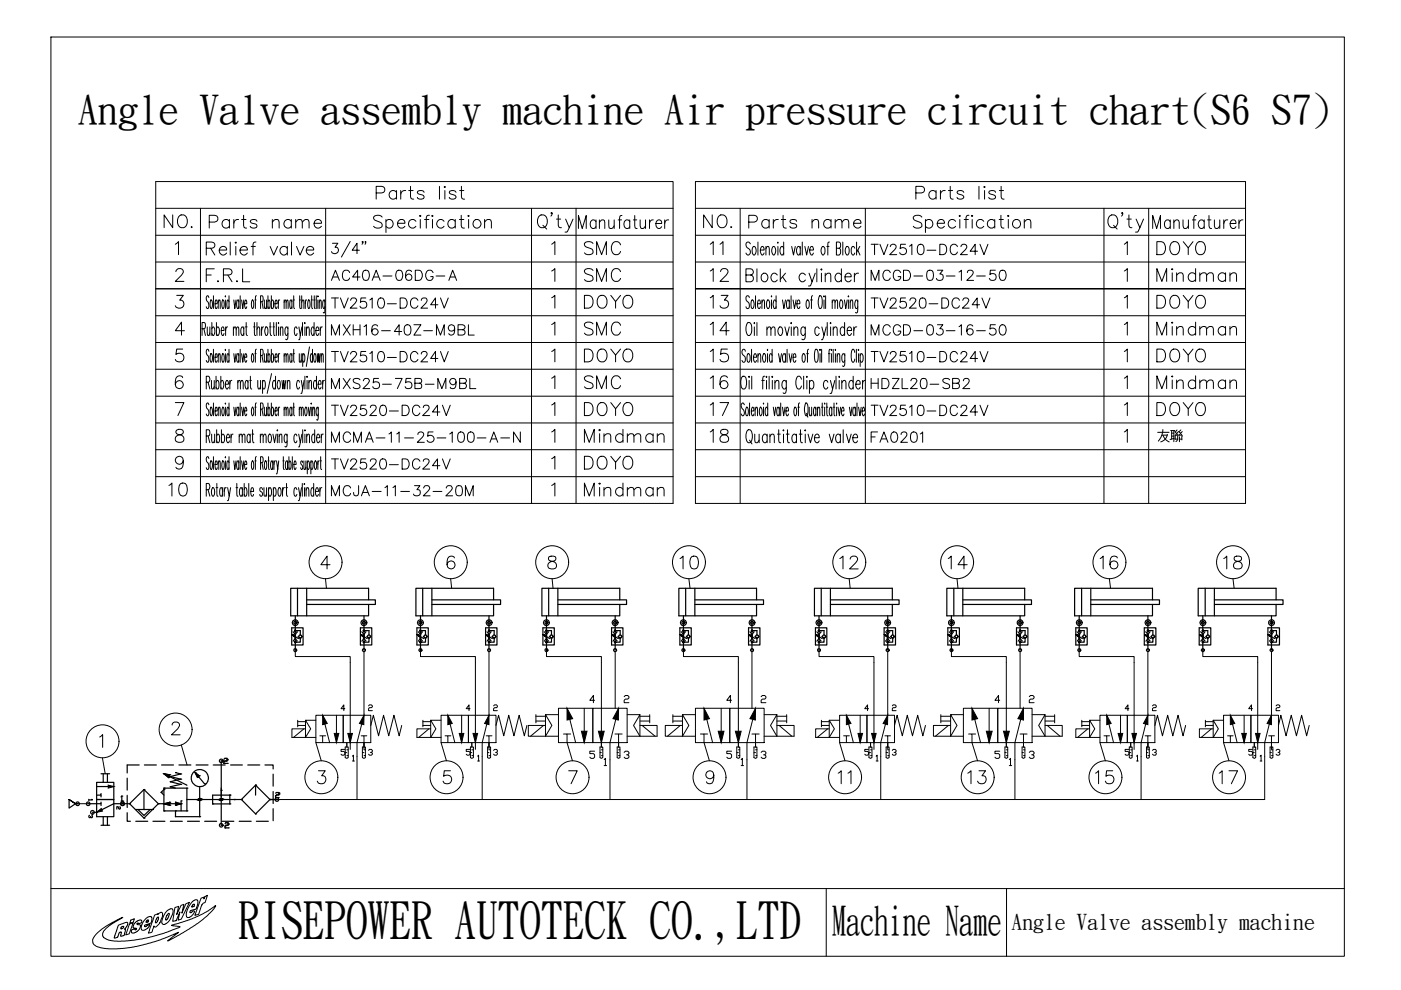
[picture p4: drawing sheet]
<svg xmlns="http://www.w3.org/2000/svg" width="297mm" height="210mm" viewBox="0 0 297 210" stroke-linecap="round" stroke-linejoin="round" font-family="sans-serif">
<defs><g id="words">
<text font-size="11.9" x="237.8" y="96">友聯</text>
<text font-size="10.8" x="50.5" y="198.7">RISEPOWER AUTOTECK CO.,LTD</text>
<g font-size="8.6">
<text x="16.5" y="26.1">Angle Valve assembly machine Air pressure circuit chart(S6 S7)</text>
<text x="176.4" y="198">Machine Name</text>
</g>
<g font-size="6.2">
<text x="43" y="49.7">Parts name</text>
<text x="157.7" y="49.7">Parts name</text>
<text x="122.8" y="55.4">SMC</text>
<text x="154.2" y="55.4" transform="rotate(-90 154.2 55.4)">11</text>
<text x="244.1" y="55.4">DOYO</text>
<text x="42.3" y="61">F.R.L</text>
<text x="122.8" y="61">SMC</text>
<text x="149.2" y="61">12</text>
<text x="244.1" y="61">Mindman</text>
<text x="122.8" y="66.7">DOYO</text>
<text x="149.2" y="66.7">13</text>
<text x="244.1" y="66.7">DOYO</text>
<text x="122.8" y="72.3">SMC</text>
<text x="122.8" y="78">DOYO</text>
<text x="149.2" y="72.3">14</text>
<text x="149.2" y="78">15</text>
<text x="244.1" y="72.3">Mindman</text>
<text x="244.1" y="78">DOYO</text>
<text x="122.8" y="83.6">SMC</text>
<text x="149.2" y="83.6">16</text>
<text x="244.1" y="83.6">Mindman</text>
<text x="122.8" y="89.3">DOYO</text>
<text x="149.2" y="89.3">17</text>
<text x="244.1" y="89.3">DOYO</text>
<text x="34.6" y="106.5">10</text>
<text x="122.8" y="106.5">Mindman</text>
<text x="181.3" y="167.6" transform="rotate(-90 181.3 167.6)">11</text>
<text x="203.9" y="167.6">13</text>
<text x="231.1" y="167.6">15</text>
<text x="257.2" y="167.6">17</text>
</g>
<g font-size="5.7">
<text x="33.5" y="49.4">NO.</text>
<text x="147.8" y="49.4">NO.</text>
<text x="183.4" y="55.4">TV2510-DC24V</text>
<text x="122.8" y="94.9">Mindman</text>
<text x="149.2" y="94.9">18</text>
<text x="122.8" y="100.5">DOYO</text>
<text x="142.9" y="121.7">10</text>
<text x="176.7" y="121.7">12</text>
<text x="199.7" y="121.7">14</text>
<text x="232.1" y="121.7">16</text>
<text x="258.2" y="121.7">18</text>
</g>
<g font-size="5.3">
<text x="69.1" y="60.7">AC40A-06DG-A</text>
<text x="183.4" y="60.7">MCGD-03-12-50</text>
<text x="69.1" y="66.7">TV2510-DC24V</text>
<text x="183.4" y="66.7">TV2520-DC24V</text>
<text x="69.1" y="72.3">MXH16-40Z-M9BL</text>
<text x="69.1" y="78">TV2510-DC24V</text>
<text x="183.4" y="72.3">MCGD-03-16-50</text>
<text x="183.4" y="78">TV2510-DC24V</text>
<text x="69.1" y="83.6">MXS25-75B-M9BL</text>
<text x="183.4" y="83.6">HDZL20-SB2</text>
<text x="69.1" y="89.3">TV2520-DC24V</text>
<text x="183.4" y="89.3">TV2510-DC24V</text>
<text x="69.1" y="94.9">MCMA-11-25-100-A-N</text>
<text x="183.4" y="94.9">FA0201</text>
<text x="69.1" y="100.5">TV2520-DC24V</text>
<text x="69.1" y="106.2">MCJA-11-32-20M</text>
</g>
<text font-size="4.6" x="214.5" y="196.9">Angle Valve assembly machine</text>
<g font-size="4">
<text x="70.9" y="161.2">5</text>
<text x="182" y="161.2">5</text>
<text x="269.2" y="161.2">3</text>
</g>
<g font-size="3.5">
<text x="23.6" y="172.9">2</text>
<text x="17.6" y="174.6">3</text>
</g>
<text font-size="3.1" x="17.6" y="171.1">1</text>
</g></defs>
<path d="M10.8 7.8h274.2v194.9h-274.2z" fill="none" stroke="#000" stroke-width=".21"/>
<g fill="none" stroke="#000" stroke-width=".21">
<path d="M57.9 169.5h210.2M10.8 188.4h274.2M20.3 198.1l2.1-1.7 3.6-1.9-2.4 1.5-1.4 1.1-.4 .8v.5l.2 .4 1 .5 1.9 .3 3.4-.2 2.9-.5 3.3-.9 3.4-1.3 .3-.2-1.8-.3 5-1.7 2.8-1.4 1.5-1.1-.9 1.3-2.8 2.5-3.1 1.9-3.3 1.8 2.2-1.8-3.9 1.6-2.9 .9-3.2 .7-3 .3-2.6-.1-1.9-.5-.4-.4-.3-.6v-.4zM25.1 196.1l1.4-.5a.34 .34 0 0 1 .4-.1 .34 .34 0 0 1 .2 .5l-.4 .7a.22 .22 0 0 0-.3 .2 .22 .22 0 0 0 .2 .3l-.2 1.1-.4 .1a.25 .25 0 0 1-.3 .1 .25 .25 0 0 1-.1-.3l.1-.6-.4 .2-.3 .9-.3 .1a.23 .23 0 0 1-.3 .1 .23 .23 0 0 1-.1-.3zM25.7 196.6v-.1a.24 .24 0 0 1 .3-.1 .24 .24 0 0 1 .2 .3l-.2 .2a.21 .21 0 0 1-.3 0 .21 .21 0 0 1 0-.3zM27.4 195.9l.8-.3-.8 2.4-.7 .2zM27.7 195.1l.8-.3-.2 .7-.8 .3zM28.6 195.6l1-.5a.37 .37 0 0 1 .5 .4 .37 .37 0 0 1-.5 .3l-.3-.1a.24 .24 0 0 0-.2 .3 .24 .24 0 0 0 .4 .1 .46 .46 0 0 1 .3 .3 .46 .46 0 0 1-.2 .5l-.5 .6-.7 .3h-.4l-.1-.1v-.5l.3-.1a.31 .31 0 0 1 .3-.2 .31 .31 0 0 1 .2 .3 .21 .21 0 0 0 .2-.3 .21 .21 0 0 0-.3-.1 .32 .32 0 0 1-.4-.1 .32 .32 0 0 1 .1-.5zM30.8 194.9l.9-.6 .3 .1 .2 .2-.2 1-1 .5a.26 .26 0 0 0-.3 0 .26 .26 0 0 0 .1 .4 .26 .26 0 0 0 .3-.1l.3-.3a.21 .21 0 0 1 .4 0 .21 .21 0 0 1-.2 .3l-.9 .8h-.5l-.2-.1 .1-1zM31.1 195.2h.1a.22 .22 0 0 1 .2-.1 .22 .22 0 0 1 .2 .2 .22 .22 0 0 1-.3 .2 .19 .19 0 0 1-.2 .1 .19 .19 0 0 1-.2-.2 .19 .19 0 0 1 .2-.2zM32.8 194l.7-.3v.2l.6-.5h.2a1.39 1.39 0 0 1-.1 1.6 1.82 1.82 0 0 1-1.4 1.5l-.2-.2-.4 1.4-.7 .1zM33.4 194.5a.23 .23 0 0 1 .3 .2 .23 .23 0 0 1-.2 .3l-.2 .5a.21 .21 0 0 1-.4 .1 .21 .21 0 0 1 .1-.3z"/>
<path d="M35.3 193.3l.9-.6a.61 .61 0 0 1 .5 .3 .61 .61 0 0 1-.1 .7l-.7 1.5-.8 .7-.5 .1-.3-.2v-.7l.3-.8zM35.6 193.8a.2 .2 0 0 1 .3-.1 .2 .2 0 0 1 0 .3l-.5 .9a.2 .2 0 0 1-.3 .1 .2 .2 0 0 1 .1-.3zM37.1 192.4l.8-.2-.4 1.7 .9-1.9 .6-.3-.4 1.9 .8-2 .8-.3-1.8 3.6-.6 .2 .3-1.7-.8 1.8-.7 .1zM40.7 191.2l.8-.4a.67 .67 0 0 1 .4 1.1l-.4 .9-.8 .2a.31 .31 0 0 0-.4 .1 .31 .31 0 0 0 .1 .4l.3-.1a.26 .26 0 0 1 .3-.3 .26 .26 0 0 1 .2 .4l-.6 .7-.5 .3a.68 .68 0 0 1-.6-.4 .68 .68 0 0 1 .1-.7l.5-1.4zM40.9 191.8a.22 .22 0 0 1 .3 0 .22 .22 0 0 1-.1 .3l-.5 .2zM42.6 190.4l.7-.2-.1 .4 .2-.4 .6-.4-.7 1.6a1.22 1.22 0 0 0-.8 1.3l-.4 1.2-.8 .2zM175.2 188.4v14.3M213.4 188.4v14.3"/>
</g>
<!-- layer: 1 -->
<g fill="none" stroke="#000" stroke-width=".21">
<path d="M62.6 137.9v1.3h11.7v18.3M77.2 138.1v13.6l-1.5 5.8v12M89.2 137.9v1.3h11.6v19.7M103.7 138.1v13.6l-1.5 5.8v12M115.9 137.9v1.3h11.6v19.2M130.4 138.1v12.1M144.9 137.9v1.3h11.6v19.2M159.4 138.1v12.1M173.7 137.9v1.3h11.6v18.3M188.2 138.1v13.6l-1.5 5.8v12M201.7 137.9v1.3h11.7v19.2M216.3 138.1v12.1"/>
<path d="M228.8 137.9v1.3h11.7v19.7M243.4 138.1v13.6l-1.5 5.8v12M255 137.9v1.3h11.7v19.7M269.6 138.1v13.6l-1.5 5.8M63.1 153h1.7M63.1 153.8h1.7M63.1 152.7v1.4M64.4 154.5l-2.2 1.9M64.8 152.7v3.7h2.2M67 151.7h5.8v5.8h-5.8zM67 152.7h-2.2l1.1 1.8-1.1 1.9h-2.9v-1.9h2.9M67.8 156h.6v1.5"/>
<path d="M68.4 151.7l1.5 5.8M68.5 156h.5M71.3 151.7v5.8M72.8 151.7h5.8v5.8h-5.8zM76.6 156h.6v2.9M76.8 158.4h.7v2.2l-.3 .2-.4-.2zM76.8 159.6h.4M77.2 159h.3M77.2 156h.6M78.6 153.8l.6-2.1 1.1 4.3 1-4.3 1.1 4.3 1.1-4.3 1.1 4.3 .6-2.2M89.7 152.7v1.4M89.7 153h1.6"/>
<path d="M89.7 153.8h1.6M90.9 154.5l-2.1 1.9M91.3 152.7v3.7h2.2M93.5 151.7h5.8v5.8h-5.8zM93.5 152.7h-2.2l1.1 1.8-1.1 1.9h-2.9v-1.9h2.9M94.4 156h.6v1.5M95 151.7l1.4 5.8M95 156h.6M97.9 151.7v5.8M99.3 151.7h5.9v5.8h-5.9zM99.7 158.4h.7v2.2l-.4 .2-.3-.2zM99.7 159.6h.3"/>
<path d="M100 159h.4M100 157.5v.9M103.1 156h.6v2.9M103.4 158.4h.6v2.2l-.3 .2-.3-.2zM103.4 159.6h.3M103.7 159h.3M103.7 156h.6M105.2 153.8l.5-2.1 1.1 4.3 1.1-4.3 1.1 4.3 1.1-4.3 1.1 4.3 .5-2.2M113.6 151.9h2.1M113.6 152.9h2.1M113.6 151.5v1.8M115.2 153.8l-2.7 2.3"/>
<path d="M115.7 151.5v4.6h2.7M118.4 150.2h7.3v7.3h-7.3zM118.4 151.5h-2.7l1.3 2.3-1.3 2.3h-3.7v-2.3h3.7M119.5 155.6h.7v1.9M120.2 155.6h.8M120.2 150.2l1.8 7.3M123.9 150.2v7.3M125.7 150.2h7.3v7.3h-7.3zM127.2 158.4h.6v2.2l-.3 .2-.3-.2zM127.2 159.6h.3M127.5 159h.3M130.4 155.6h.7v2.8"/>
<path d="M130.9 158.4h.5v2.2l-.3 .2-.2-.2zM130.9 159.6h.2M131.1 155.6h.8M131.1 159h.3M131.1 150.2l-1.8 7.3v12M133 151.5h2.7l-1.4 2.3 1.4 2.3h3.6v-2.3h-3.6M135.7 151.5v4.6h-2.7M135.7 151.9h2.1M135.7 152.9h2.1M136.1 153.8l2.8 2.3M137.8 151.5v1.8M142.7 151.5v1.8"/>
<path d="M142.7 151.9h2M142.7 152.9h2M144.2 153.8l-2.7 2.3M144.7 151.5v4.6h2.7M147.4 150.2h7.3v7.3h-7.3zM147.4 151.5h-2.7l1.3 2.3-1.3 2.3h-3.6v-2.3h3.6M148.5 155.6h.8v1.9M149.3 155.6h.7M149.3 150.2l1.8 7.3M152.9 150.2v7.3M154.7 150.2h7.3v7.3h-7.3zM156.2 158.4h.6v2.2l-.3 .2-.3-.2z"/>
<path d="M156.2 159.6h.3M156.5 159h.3M159.4 155.6h.8v2.8M159.9 158.4h.6v2.2l-.3 .2-.3-.2zM159.9 159.6h.3M160.2 155.6h.8M160.2 150.2l-1.8 7.3v12M160.2 159h.3M162 151.5h2.7l-1.3 2.3 1.3 2.3h3.7v-2.3h-3.7M164.7 151.5v4.6h-2.7M164.7 151.9h2.1M164.7 152.9h2.1"/>
<path d="M165.2 153.8l2.7 2.3M166.8 151.5v1.8M174.2 153h1.6M174.2 153.8h1.6M174.2 152.7v1.4M175.5 154.5l-2.2 1.9M175.8 152.7v3.7h2.2M178 151.7h5.8v5.8h-5.8zM178 152.7h-2.2l1.1 1.8-1.1 1.9h-2.9v-1.9h2.9M178.9 156h.6v1.5M179.5 151.7l1.4 5.8M179.5 156h.6"/>
<path d="M182.4 151.7v5.8M183.8 151.7h5.9v5.8h-5.9zM187.6 156h.6v2.9M187.9 158.4h.6v2.2l-.3 .2-.3-.2zM187.9 159.6h.3M188.2 159h.3M188.2 156h.6M189.7 153.8l.5-2.1 1.1 4.3 1.1-4.3 1.1 4.3 1.1-4.3 1.1 4.3 .5-2.2M199.5 151.9h2M199.5 152.9h2M199.5 151.5v1.8M201.1 153.8l-2.8 2.3"/>
<path d="M201.5 151.5v4.6h2.8M204.3 150.2h7.2v7.3h-7.2zM204.3 151.5h-2.8l1.4 2.3-1.4 2.3h-3.6v-2.3h3.6M205.4 155.6h.7v1.9M206.1 150.2l1.8 7.3M206.1 155.6h.7M209.7 150.2v7.3M211.5 150.2h7.3v7.3h-7.3zM213.1 158.4h.6v2.2l-.3 .2-.3-.2zM213.1 159.6h.3M213.4 159h.3M216.3 155.6h.7v2.8"/>
<path d="M216.7 158.4h.6v2.2l-.3 .2-.3-.2zM216.7 159.6h.3M217 159h.3M217 150.2l-1.8 7.3v12M217 155.6h.8M218.8 151.5h2.8l-1.4 2.3 1.4 2.3h3.6v-2.3h-3.6M221.6 151.5v4.6h-2.8M221.6 151.9h2M221.6 152.9h2M222 153.8l2.7 2.3M223.6 151.5v1.8M229.4 153h1.6"/>
<path d="M229.4 153.8h1.6M229.4 152.7v1.4M230.6 154.5l-2.1 1.9M231 152.7v3.7h2.2M233.2 151.7h5.8v5.8h-5.8zM233.2 152.7h-2.2l1.1 1.8-1.1 1.9h-2.9v-1.9h2.9M234.1 156h.6v1.5M234.7 156h.5M234.7 151.7l1.4 5.8M237.6 151.7v5.8M239 151.7h5.9v5.8h-5.9zM239.4 158.4h.6v2.2l-.3 .2-.3-.2z"/>
<path d="M239.4 159.6h.3M239.7 159h.3M239.7 157.5v.9M242.8 156h.6v2.9M243.1 158.4h.6v2.2l-.3 .2-.3-.2zM243.1 159.6h.3M243.4 159h.3M243.4 156h.6M244.9 153.8l.5-2.1 1.1 4.3 1.1-4.3 1.1 4.3 1.1-4.3 1 4.3 .6-2.2M255.6 153h1.6M255.6 153.8h1.6M255.6 152.7v1.4"/>
<path d="M256.8 154.5l-2.1 1.9M257.2 152.7v3.7h2.2M259.4 151.7h5.8v5.8h-5.8zM259.4 152.7h-2.2l1.1 1.8-1.1 1.9h-2.9v-1.9h2.9M260.3 156h.6v1.5M260.9 156h.6M260.9 151.7l1.4 5.8M263.8 151.7v5.8M265.2 151.7h5.9v5.8h-5.9zM265.6 158.4h.6v2.2l-.3 .2-.3-.2zM265.6 159.6h.3M265.9 159h.3"/>
<path d="M265.9 157.5v.9M269 156h.6v1.5M269.6 156h.6M271.1 153.8l.5-2.1 1.1 4.3 1.1-4.3 1.1 4.3 1.1-4.3 1 4.3 .6-2.2M16.1 170.4h2.6M77.2 160.2h.3M100 160.2h.4M103.7 160.2h.3M127.5 160.2h.3M131.1 160.2h.3M156.5 160.2h.3M160.2 160.2h.3"/>
<path d="M188.2 160.2h.3M213.4 160.2h.3M217 160.2h.3M239.7 160.2h.3M243.4 160.2h.3M265.9 160.2h.3M268.1 160.4v9.1"/>
</g>
<g fill="#000" stroke="#000" stroke-width=".21">
<path d="M68.4 151.7l1 1.7-1 .2zM70.9 155.5h.9l-.5 2zM73.7 155.5h1l-.4 2zM77.2 151.7l-.1 1.9-.9-.2zM95 151.7l.9 1.7-.9 .2zM97.4 155.5h.9l-.4 2zM100.3 155.5h1l-.5 2zM103.7 151.7v1.9l-1-.2zM120.2 150.2l1.2 2.2-1.2 .3zM123.3 155h1.2l-.6 2.5zM126.9 155h1.2l-.6 2.5zM131.1 150.2v2.5l-1.1-.3z"/>
<path d="M149.3 150.2l1.1 2.2-1.1 .3zM152.3 155h1.2l-.6 2.5zM155.9 155h1.2l-.6 2.5zM160.2 150.2l-.1 2.5-1.1-.3zM179.5 151.7l.9 1.7-.9 .2zM181.9 155.5h1l-.5 2zM184.8 155.5h1l-.5 2zM188.2 151.7v1.9l-1-.2zM206.1 150.2l1.2 2.2-1.2 .3zM209.1 155h1.3l-.7 2.5zM212.8 155h1.2l-.6 2.5zM217 150.2v2.5l-1.2-.3z"/>
<path d="M234.7 151.7l.9 1.7-.9 .2zM237.1 155.5h.9l-.4 2zM240 155.5h1l-.5 2zM243.4 151.7v1.9l-1-.2zM260.9 151.7l.9 1.7-.9 .2zM263.3 155.5h.9l-.4 2zM266.2 155.5h1l-.5 2zM269.6 151.7v1.9l-1-.2zM20.5 172.2l1-.8 .2 .6zM22.9 166.5l1.2 .3-1.2 .3zM34.8 164.1l1.2 .2-.3 .6zM34.8 170.4l1.2-.3v.6z"/>
<path d="M37.2 170.1l1.2 .3-1.2 .3zM41.4 163.8l.8 .7-.3 .3zM42.1 169.5h.5l-.4 .2zM42.2 169.3h.3l-.4 .2zM42.2 169.3h.3zM42.1 169.5l.4-.2 .1 .2zM46.7 169.5h.5l-.5 .2zM46.7 169.7h.4zM46.7 169.5l.4-.2 .1 .2zM46.7 169.7l.5-.2-.1 .2z"/>
<path d="M42.2 169.7h.3zM42.2 169.7l.4-.2-.1 .2z"/>
<path d="M46.7 169.3v.2l.4-.2zM46.7 169.3h.4z"/>
</g>
<!-- layer: TEXT -->
<g fill="none" stroke="#000" stroke-width=".21">
<path d="M73.1 150.3h-.8l.6-.8v1.2M78.1 149.7l.2-.2h.4l.3 .2-.3 .3h-.4l-.2 .3v.4h.9M78.1 159.1l.2-.2h.4l.3 .2v.2l-.5 .2M78.7 159.5l.3 .2-.3 .4h-.4l-.2-.2M99.7 150.3h-.9l.6-.8v1.2M99.7 158.9h-.9v.4h.6l.3 .2v.4l-.3 .2h-.3l-.3-.2M104.6 149.7l.3-.2h.4l.2 .2-.2 .3h-.4l-.3 .3v.4h.9M104.6 159.1l.3-.2h.4l.2 .4-.4 .2M105.3 159.5l.2 .2-.2 .4h-.4l-.3-.2M126.1 148.5h-1l.7-1v1.5M126.1 159.3h-1v.5h.7l.3 .2v.5l-.3 .3h-.5l-.2-.3M132.3 147.7l.3-.2h.5l.2 .2v.3l-.2 .2h-.5l-.3 .3v.5h1"/>
<path d="M132.3 159.5l.3-.2h.5l.2 .2v.3l-.2 .2h-.3M155.1 148.5h-1l.8-1v1.5M155.1 159.3h-1v.5h.8l.2 .2v.5l-.2 .3h-.6l-.2-.3M161.4 147.7l.2-.2h.5l.3 .2v.3l-.3 .2h-.5l-.2 .3v.5h1M161.4 159.5l.2-.2h.5l.3 .2v.3l-.3 .2h-.2M184.1 150.3h-.8l.6-.8v1.2M189.2 149.7l.2-.2h.4l.2 .2-.2 .3h-.4l-.2 .3v.4h.8M189.2 159.1l.2-.2h.4l.2 .2v.2l-.4 .2M189.8 159.5l.2 .2-.2 .4h-.4l-.2-.2M212 148.5h-1.1l.8-1v1.5M212 159.3h-1.1v.5h.8l.3 .2v.5l-.3 .3h-.5l-.3-.3M218.2 147.7l.3-.2h.5l.2 .2v.3l-.2 .2h-.5l-.3 .3v.5h1"/>
<path d="M218.2 159.5l.3-.2h.5l.2 .2v.3l-.2 .2h-.3M239.4 150.3h-.9l.6-.8v1.2M239.4 158.9h-.9v.4h.6l.3 .2v.4l-.3 .2h-.4l-.2-.2M244.3 149.7l.3-.2h.4l.2 .2-.2 .3h-.4l-.3 .3v.4h.9M244.3 159.1l.3-.2h.4l.2 .4-.4 .2M245 159.5l.2 .2-.2 .4h-.4l-.3-.2M265.6 150.3h-.8l.5-.8v1.2M265.6 158.9h-.8v.4h.5l.3 .2v.4l-.3 .2h-.4l-.1-.2M270.6 149.7l.2-.2h.3l.3 .2-.3 .3h-.3l-.2 .3v.4h.8M101.3 160.3l.2-.2v1.2M101.3 161.3h.4M128.1 161.1l.3-.3v1.5"/>
<path d="M128.1 162.3h.5M133.1 160l.2 .3v.2l-.2 .3h-.5l-.3-.3M157.1 161.1l.3-.3v1.5M157.1 162.3h.5M162.1 160l.3 .3v.2l-.3 .3h-.5l-.2-.3M214 161.1l.2-.3v1.5M214 162.3h.5M219 160l.2 .3v.2l-.2 .3h-.5l-.3-.3M241 160.3l.2-.2v1.2M241 161.3h.3M267.2 160.3l.2-.2v1.2M267.2 161.3h.3"/>
</g>
<!-- layer: CONNECTIONS -->
<g fill="none" stroke="#000" stroke-width=".25">
<circle cx="62.6" cy="132" r=".31"/>
<circle cx="62.6" cy="132" r=".6"/>
<circle cx="62.6" cy="137.9" r=".3"/>
<circle cx="77.2" cy="132" r=".62"/>
<circle cx="77.2" cy="132" r=".31"/>
<circle cx="77.2" cy="137.9" r=".3"/>
<circle cx="89.1" cy="132" r=".62"/>
<circle cx="89.1" cy="132" r=".31"/>
<circle cx="89.1" cy="137.9" r=".3"/>
<circle cx="103.7" cy="132" r=".62"/>
<circle cx="103.7" cy="132" r=".31"/>
<circle cx="103.7" cy="137.9" r=".3"/>
<circle cx="115.8" cy="132" r=".31"/>
<circle cx="115.9" cy="132" r=".6"/>
<circle cx="115.9" cy="137.9" r=".3"/>
<circle cx="130.4" cy="132" r=".62"/>
<circle cx="130.4" cy="132" r=".31"/>
<circle cx="130.4" cy="137.9" r=".3"/>
<circle cx="144.9" cy="132" r=".62"/>
<circle cx="144.9" cy="132" r=".31"/>
<circle cx="144.9" cy="137.9" r=".3"/>
<circle cx="159.4" cy="132" r=".62"/>
<circle cx="159.5" cy="132" r=".31"/>
<circle cx="159.5" cy="137.9" r=".3"/>
<circle cx="173.6" cy="132" r=".31"/>
<circle cx="173.6" cy="132" r=".6"/>
<circle cx="173.6" cy="137.9" r=".3"/>
<circle cx="188.2" cy="132" r=".62"/>
<circle cx="188.2" cy="132" r=".31"/>
<circle cx="188.2" cy="137.9" r=".3"/>
<circle cx="201.7" cy="132" r=".6"/>
<circle cx="201.7" cy="132" r=".3"/>
<circle cx="201.7" cy="137.9" r=".29"/>
<circle cx="216.3" cy="132" r=".31"/>
<circle cx="216.3" cy="132" r=".6"/>
<circle cx="216.3" cy="137.9" r=".3"/>
<circle cx="228.8" cy="132" r=".62"/>
<circle cx="228.8" cy="132" r=".31"/>
<circle cx="228.8" cy="137.9" r=".3"/>
<circle cx="243.4" cy="132" r=".3"/>
<circle cx="243.4" cy="137.9" r=".29"/>
<circle cx="243.4" cy="132" r=".62"/>
<circle cx="255" cy="132" r=".62"/>
<circle cx="255" cy="132" r=".31"/>
<circle cx="255.1" cy="137.9" r=".3"/>
<circle cx="269.6" cy="132" r=".3"/>
<circle cx="269.6" cy="137.9" r=".29"/>
<circle cx="269.6" cy="132" r=".62"/>
<circle cx="16.4" cy="170.4" r=".37"/>
<circle cx="46.9" cy="175" r=".39"/>
<circle cx="46.9" cy="161.3" r=".38"/>
<circle cx="58.7" cy="169.5" r=".38"/>
</g>
<!-- layer: 1 -->
<g fill="none" stroke="#000" stroke-width=".25">
<path d="M61.8 133.1h2.5v3.7h-2.5zM61.9 134.5l.5 .4-.5-.4 .7 .3-.2 .2zM62.1 134a1.28 1.28 0 0 1 0 1.9M62.5 133.7l.2 .1zM62.5 134.9l-.6-.4 .6 .6 .1-.3-.7-.3 1.4 .9M62.7 136.2h.1M62.6 133.7h1.1v.9M62.6 130.6v7.3M62.7 133.7h.1M63.1 134a1.27 1.27 0 0 0-.1 1.9M63.1 124.7v5.9M63.2 134.9l.5 .5 .4-.5"/>
<path d="M63.7 135.4v.8h-1.1M65 127.2h14.6v1h-14.6M65 124.7v5.9M76.4 133.1h2.4v3.7h-2.4zM76.5 134.5l.5 .4-.5-.4 .6 .3-.1 .2zM76.7 134a1.36 1.36 0 0 1 0 1.9M77.1 133.7h.1v.1zM77.1 134.9l-.6-.4 .5 .6 .2-.3-.7-.3 1.4 .9M77.2 136.2h.1M77.2 133.7h1v.9M77.2 130.6v7.3M77.2 133.7h.1"/>
<path d="M77.3 133.7h.1M77.6 134a1.32 1.32 0 0 0 0 1.9M77.8 134.9l.4 .5 .5-.5M78.1 127.2v-2.5h-16.5v5.9h16.5v-2.4M78.2 135.4v.8h-1M88.4 133.1h2.4v3.7h-2.4zM88.4 134.5l.6 .4-.6-.4 .7 .3-.1 .2zM88.7 134a1.36 1.36 0 0 1 0 1.9M89.1 133.7h.1v.1zM89.1 134.9l-.7-.4 .6 .6 .2-.3-.8-.3 1.4 .9M89.2 136.2h.1M89.2 133.7h1v.9"/>
<path d="M89.2 130.6v7.3M89.2 133.7h.1M89.3 133.7h.1M89.6 134a1.32 1.32 0 0 0 0 1.9M89.6 124.7v5.9M89.7 134.9l.5 .5 .4-.5M90.2 135.4v.8h-1M91.6 127.2h14.5v1h-14.5M91.6 124.7v5.9M103 133.1h2.4v3.7h-2.4zM103 134.5l.5 .4-.5-.4 .6 .3-.1 .2zM103.3 134a1.36 1.36 0 0 1 0 1.9"/>
<path d="M103.6 134.9l-.6-.4 .5 .6 .2-.3-.7-.3 1.4 .9M103.7 136.2h.1M103.7 130.6v7.3M103.7 133.7h1.1v.9M103.8 133.7h.1M104.1 134a1.32 1.32 0 0 0 0 1.9M104.3 134.9l.5 .5 .4-.5M104.6 127.2v-2.5h-16.4v5.9h16.4v-2.4M104.8 135.4v.8h-1.1M115.1 133.1h2.4v3.7h-2.4zM115.1 134.5l.6 .4-.6-.4 .7 .3-.1 .2zM115.4 134a1.28 1.28 0 0 1 0 1.9"/>
<path d="M115.8 133.7l.1 .1zM115.8 134.9l-.7-.4 .6 .6 .2-.3-.8-.3 1.4 .9M115.9 136.2h.1M115.9 133.7h1v.9M115.9 130.6v7.3M115.9 133.7h.1M116 133.7h.1M116.3 134a1.27 1.27 0 0 0 0 1.9M116.3 124.7v5.9M116.5 134.9l.4 .5 .5-.5M116.9 135.4v.8h-1M118.3 127.2h14.5v1h-14.5"/>
<path d="M118.3 124.7v5.9M129.7 133.1h2.4v3.7h-2.4zM129.7 134.5l.6 .4-.6-.4 .7 .3-.1 .2zM130 134a1.36 1.36 0 0 1 0 1.9M130.3 133.7h.2l-.1 .1zM130.3 134.9l-.6-.4 .6 .6 .1-.3-.7-.3 1.4 .9M130.4 136.2h.1M130.4 133.7h1.1v.9M130.4 130.6v7.3M130.5 133.7h.1M130.6 133.7h.1M130.9 134a1.32 1.32 0 0 0 0 1.9"/>
<path d="M131 134.9l.5 .5 .4-.5M131.4 127.2v-2.5h-16.5v5.9h16.5v-2.4M131.5 135.4v.8h-1.1M144.1 133.1h2.5v3.7h-2.5zM144.2 134.5l.5 .4-.5-.4 .6 .3-.1 .2zM144.4 134a1.36 1.36 0 0 1 0 1.9M144.8 133.7h.1v.1zM144.8 134.9l-.6-.4 .5 .6 .2-.3-.7-.3 1.4 .9M144.9 136.2h.1M144.9 133.7h1.1v.9M144.9 130.6v7.3M145 133.7h.1"/>
<path d="M145.3 134a1.32 1.32 0 0 0 0 1.9M145.4 124.7v5.9M145.5 134.9l.5 .5 .4-.5M146 135.4v.8h-1.1M147.3 127.2h14.6v1h-14.6M147.3 124.7v5.9M158.7 133.1h2.4v3.7h-2.4zM158.7 134.5l.6 .4-.6-.4 .7 .3-.1 .2zM159 134a1.36 1.36 0 0 1 0 1.9M159.5 136.2h.1M159.4 133.7h.1zM159.4 134.9l-.7-.4 .6 .6 .2-.3-.8-.3 1.4 .9"/>
<path d="M159.4 133.7h1.1v.9M159.4 130.6v7.3M159.5 133.7h.1M159.6 133.7h.1M159.9 134a1.32 1.32 0 0 0 0 1.9M160.1 134.9l.4 .5 .5-.5M160.4 127.2v-2.5h-16.5v5.9h16.5v-2.4M160.5 135.4v.8h-1.1M172.9 133.1h2.4v3.7h-2.4zM172.9 134.5l.6 .4-.6-.4 .7 .3-.1 .2zM173.2 134a1.28 1.28 0 0 1 0 1.9M173.6 133.7l.1 .1z"/>
<path d="M173.6 134.9l-.7-.4 .6 .6 .2-.3-.8-.3 1.4 .9M173.7 136.2h.1M173.7 133.7h1v.9M173.7 130.6v7.3M173.7 133.7h.1M173.8 133.7h.1M174.1 134a1.27 1.27 0 0 0 0 1.9M174.1 124.7v5.9M174.2 134.9l.5 .5 .5-.5M174.7 135.4v.8h-1M176.1 127.2h14.5v1h-14.5M176.1 124.7v5.9"/>
<path d="M187.5 133.1h2.4v3.7h-2.4zM187.5 134.5l.5 .4-.5-.4 .7 .3-.2 .2zM187.7 134a1.36 1.36 0 0 1 0 1.9M188.1 133.7h.2l-.1 .1zM188.1 134.9l-.6-.4 .6 .6 .1-.3-.7-.3 1.4 .9M188.3 136.2h.1M188.2 133.7h1.1v.9M188.2 130.6v7.3M188.3 133.7h.1M188.7 134a1.27 1.27 0 0 0-.1 1.9M188.8 134.9l.5 .5 .4-.5M189.2 127.2v-2.5h-16.5v5.9h16.5v-2.4"/>
<path d="M189.3 135.4v.8h-1.1M201 133.1h2.4v3.7h-2.4zM201 134.5l.6 .3-.1 .1-.5-.4 .7 .3-.1 .2zM201.3 134a1.32 1.32 0 0 1 0 1.9M201.7 136.1l.1 .1zM201.7 134.9l-.7-.4 .6 .6 .2-.3-.8-.3 1.4 .9M201.7 133.7h1.1v.9M201.7 130.6v7.3M201.8 136.2h.1M201.8 133.7h.1M201.9 133.7h.1M202.2 134a1.24 1.24 0 0 0 0 1.9"/>
<path d="M202.2 124.7v5.9M202.3 134.9l.5 .5 .4-.5M202.8 135.4v.8h-1.1M204.1 127.2h14.6v1h-14.6M204.1 124.7v5.9M215.5 133.1h2.4v3.7h-2.4zM215.6 134.5l.5 .4-.5-.4 .6 .3-.1 .2zM215.8 134a1.32 1.32 0 0 1 .1 1.9M216.2 136.1l.1 .1zM216.2 134.9l-.6-.4 .6 .6 .1-.3-.7-.3 1.4 .9M216.3 133.7h1v.9M216.3 130.6v7.3"/>
<path d="M216.3 136.2h.1M216.4 133.7h.1M216.5 133.7h.1M216.7 134a1.24 1.24 0 0 0 0 1.9M216.9 134.9l.4 .5 .5-.5M217.3 127.2v-2.5h-16.6v5.9h16.6v-2.4M217.3 135.4v.8h-1M228.1 133.1h2.4v3.7h-2.4zM228.1 134.5l.6 .4-.6-.4 .7 .3-.1 .2zM228.3 134a1.32 1.32 0 0 1 .1 1.9M228.9 136.2h.1M228.8 133.7h.1z"/>
<path d="M228.8 134.9l-.7-.4 .6 .6 .2-.3-.8-.3 1.4 .9M228.8 133.7h1.1v.9M228.8 130.6v7.3M228.9 133.7h.1M229 133.7h.1M229.3 134a1.32 1.32 0 0 0 0 1.9M229.3 124.7v5.9M229.4 134.9l.5 .5 .4-.5M229.9 135.4v.8h-1.1M231.3 127.2h14.5v1h-14.5M231.3 124.7v5.9M242.6 133.1h2.5v3.7h-2.5z"/>
<path d="M242.7 134.5l.6 .3-.1 .1-.5-.4 .6 .3-.1 .2zM242.9 134a1.32 1.32 0 0 1 .1 1.9M243.3 136.1l.1 .1zM243.3 134.9l-.6-.4 .5 .6 .2-.3-.7-.3 1.4 .9M243.4 133.7h1v.9M243.4 130.6v7.3M243.4 136.2h.1M243.5 133.7h.1M243.8 134a1.24 1.24 0 0 0 0 1.9M244 134.9l.4 .5 .5-.5M244.3 127.2v-2.5h-16.5v5.9h16.5v-2.4M244.4 135.4v.8h-1"/>
<path d="M254.3 133.1h2.4v3.7h-2.4zM254.3 134.5l.6 .4-.6-.4 .7 .3-.1 .2zM254.6 134a1.32 1.32 0 0 1 0 1.9M255.1 136.2h.1M255 133.7h.1zM255 134.9l-.7-.4 .6 .6 .2-.3-.8-.3 1.4 .9M255 133.7h1.1v.9M255 130.6v7.3M255.1 133.7h.1M255.2 133.7h.1M255.5 134a1.32 1.32 0 0 0 0 1.9M255.5 124.7v5.9"/>
<path d="M255.7 134.9l.4 .5 .4-.5M256.1 135.4v.8h-1.1M257.5 127.2h14.5v1h-14.5M257.5 124.7v5.9M268.8 133.1h2.5v3.7h-2.5zM268.9 134.5l.6 .3-.1 .1-.5-.4 .6 .3v.2zM269.1 134a1.32 1.32 0 0 1 .1 1.9M269.5 136.1l.1 .1zM269.5 134.9l-.6-.4 .6 .6 .1-.3-.7-.3 1.4 .9M269.6 133.7h1v.9M269.6 130.6v7.3M269.6 136.2h.1"/>
<path d="M269.7 133.7h.1M270 134a1.24 1.24 0 0 0 0 1.9M270.2 134.9l.4 .5 .5-.5M270.6 127.2v-2.5h-16.6v5.9h16.6v-2.4M270.6 135.4v.8h-1M14.6 169.5v1.8l1.4-.9-1.4-.9 1.4 .9h.5M20.5 169.5h3.6v3.7h-3.6zM20.5 165.9h3.6v3.6h-3.6zM20.5 166.8h3.6M21.4 175h1.8M21.4 164.1h1.8M21.9 164.1v1.8"/>
<path d="M21.9 173.2v1.8M22.8 164.1v1.8M22.8 173.2v1.8M24.1 170.4l-3.6 1.8M25.8 168.8h.1M25.8 168.8l-.1 .2M25.8 168.8v1.1M27 172.3v1.8h.6M27 165v2.5M27 168.6v2.6M28.7 171.6h3.6M28.8 174.1h2.5"/>
<path d="M29.3 171.6l1.2 1.3 1.3-1.3M29.5 162.2h-2.5v1.7M30.5 173.5h.1M30.5 167.4h.1M30.5 171.6h.1M30.5 167.4l-3 3 3 3.1M30.5 167.4v4.2M30.5 167.4l3.1 3M30.6 162.2h2.5M32.3 171.6h.1M32.4 174.1h2.6M33.6 170.4h1.2"/>
<path d="M33.6 170.4h.1M33.6 170.4l-3.1 3.1M34.2 168h.1M34.2 168l.6 .6M34.2 162.2h2.6M34.8 167.4h.1M34.8 164.1l4.8 2.4M34.8 164.1h.1M34.8 171.9h.1M34.8 170.4h.1M34.8 167.1h.1M34.8 167.4l-.6 .6"/>
<path d="M34.8 167.1h4.8M34.8 164.1l.9 .8M34.8 164.1l1.2 .2M34.8 171.9h4.8M34.8 170.4h3.6M34.8 170.4l1.2 .3M34.8 167.1v4.8M35.7 164.9h.1M36 164.3h.1M36 170.1h.1M36 170.7h.1M36 164.3l-.3 .6"/>
<path d="M36 170.1l-1.2 .3M36 170.1v.6M36.1 165.7h.1M36.1 164.6h.1M36.1 166.8h.1M36.1 165.7l2.2 .6M36.1 164.6l2.2 .6M36.1 166.8l1.1 .3M36.1 174.1h2.6M37.2 173.2h5.1M37.2 163.8h.1M37.2 171.9h.1"/>
<path d="M37.2 170.7h.1M37.2 170.1h.1M37.2 163.8l1.1 .3M37.2 170.1v.6M37.2 171.9v1.3M37.2 170.1l1.2 .3M37.9 162.2h2.6M38.3 165.2h.1M38.3 164.1h.1M38.3 166.3h.1M38.3 165.2l-2.2 .5M38.3 164.1l-2.2 .5"/>
<path d="M38.3 166.3l-2.2 .5M38.4 170.4h.1M38.4 169.8h.1M38.4 170.4l-1.2 .3M38.4 169.8v2.1M39.6 167.1h.1M39.6 169.5h10.1M39.6 171.9h.1M39.6 167.1v4.8M39.8 174.1h2.5M41.4 163.8h.1M41.4 163.8l.8 .7"/>
<path d="M41.4 163.8l.5 1M41.4 163.9l1.9 2.3M41.6 162.2h2.5M41.9 164.8h.1M42.2 164.5h.1M42.2 164.5l-.3 .3M42.3 169.5h.1M42.3 173.2h.1M42.3 166.8v6.4M43.3 166.2h.1M43.4 174.1h2.5M45.1 170.4h.1"/>
<path d="M45.1 170.4h3.6M45.2 162.2h2.6M46.9 175h.1M46.9 167.6h.1M46.9 167.1v.5M46.9 161.3h.1M46.9 161.3v13.7M47 174.1h2.6M47.5 161.5h.1M47.5 161.9h.1M47.5 161.5v.4M47.5 161.9h.7"/>
<path d="M47.7 160.8h.1M47.7 161.3h.1M47.7 160.8l-.2 .2M47.7 160.8h.3M47.7 161.3h.3M47.7 161.3l-.2 .2M47.7 175.1h.1M47.7 175.5h.1M47.7 175.1v.4M47.7 175.5h.7M47.9 174.4h.1M47.9 175h.1"/>
<path d="M47.9 174.4l-.2 .2M47.9 174.4h.3M47.9 175h.3M47.9 175l-.2 .1M48 160.8h.1M48 161.3h.1M48 160.8l.2 .2M48.2 161h.1M48.2 161.1h.1M48.2 161.9h.1M48.2 161v.1M48.2 161.1l-.2 .2"/>
<path d="M48.2 174.4h.1M48.2 175h.1M48.2 174.4l.2 .2M48.4 174.6h.1M48.4 174.8h.1M48.4 175.5h.1M48.4 174.6v.2M48.4 174.8l-.2 .2M48.7 168.6h.1M48.7 170.4h.1M48.7 168.6h-3.6v1.8M48.7 168.6v1.8"/>
<path d="M48.9 162.2h2.5M49.7 169.5h.1M49.7 169.5h1.5M50.7 174.1h2.6M51.2 169.5h.1M51.2 169.5l3 3.1M52.5 162.2h2.6M54.2 172.6h.1M54.2 166.5h.1M54.2 166.5l3 3M54.2 166.5v2.1M54.2 166.5l-3 3"/>
<path d="M54.4 174.1h2.5M56 169.5h.1M56.2 162.2h1.7v.8M57.2 169.5h.1M57.2 169.5l-3 3.1M57.2 169.5h1.5M57.9 164.1v2.6M57.9 167.8v2.6M57.9 171.5v2.5M58.4 168.7h.1M58.4 169.1h.1M58.4 169.1h.8"/>
<path d="M58.4 168.7v.4M58.6 168h.1M58.6 168.5h.1M58.6 168l-.2 .2M58.6 168h.4M58.6 168.5h.4M58.6 168.5l-.2 .2M58.7 169.5h.1M59 168h.1M59 168.5h.1M59 168l.1 .2M59.1 168.2h.1"/>
<path d="M59.1 168.4h.1M59.1 168.2v.2M59.1 168.4l-.1 .1"/>
<circle cx="62.6" cy="133.7" r=".15"/>
<circle cx="62.6" cy="136.2" r=".14"/>
<circle cx="62.6" cy="133.7" r=".11"/>
<circle cx="62.6" cy="136.1" r=".1"/>
<circle cx="63.7" cy="134.9" r=".3"/>
<circle cx="77.1" cy="133.7" r=".12"/>
<circle cx="77.1" cy="133.7" r=".16"/>
<circle cx="77.2" cy="136.2" r=".14"/>
<circle cx="77.2" cy="136.2" r=".1"/>
<circle cx="78.2" cy="134.9" r=".3"/>
<circle cx="89.1" cy="133.7" r=".12"/>
<circle cx="89.1" cy="133.7" r=".16"/>
<circle cx="89.1" cy="136.2" r=".14"/>
<circle cx="89.1" cy="136.2" r=".1"/>
<circle cx="90.2" cy="134.9" r=".3"/>
<circle cx="103.7" cy="133.7" r=".12"/>
<circle cx="103.7" cy="133.7" r=".16"/>
<circle cx="103.7" cy="133.7" r=".08"/>
<circle cx="103.7" cy="136.1" r=".15"/>
<circle cx="103.7" cy="136.1" r=".1"/>
<circle cx="104.8" cy="134.9" r=".3"/>
<circle cx="115.8" cy="133.7" r=".15"/>
<circle cx="115.8" cy="136.2" r=".14"/>
<circle cx="115.9" cy="133.7" r=".11"/>
<circle cx="115.9" cy="136.1" r=".1"/>
<circle cx="116.9" cy="134.9" r=".3"/>
<circle cx="130.4" cy="133.7" r=".12"/>
<circle cx="130.4" cy="133.7" r=".16"/>
<circle cx="130.4" cy="136.2" r=".14"/>
<circle cx="130.4" cy="136.2" r=".1"/>
<circle cx="131.5" cy="134.9" r=".3"/>
<circle cx="144.9" cy="133.7" r=".12"/>
<circle cx="144.9" cy="133.7" r=".16"/>
<circle cx="144.9" cy="136.2" r=".14"/>
<circle cx="144.9" cy="136.1" r=".1"/>
<circle cx="146" cy="134.9" r=".3"/>
<circle cx="159.4" cy="133.7" r=".12"/>
<circle cx="159.4" cy="136.1" r=".15"/>
<circle cx="159.4" cy="133.7" r=".15"/>
<circle cx="159.5" cy="136.1" r=".1"/>
<circle cx="160.5" cy="134.9" r=".3"/>
<circle cx="173.6" cy="133.7" r=".12"/>
<circle cx="173.6" cy="133.7" r=".15"/>
<circle cx="173.6" cy="136.2" r=".14"/>
<circle cx="173.6" cy="136.1" r=".1"/>
<circle cx="174.7" cy="134.9" r=".3"/>
<circle cx="188.2" cy="133.7" r=".12"/>
<circle cx="188.2" cy="133.7" r=".16"/>
<circle cx="188.2" cy="136.2" r=".14"/>
<circle cx="188.2" cy="136.2" r=".1"/>
<circle cx="189.3" cy="134.9" r=".3"/>
<circle cx="201.7" cy="133.7" r=".17"/>
<circle cx="201.7" cy="136.1" r=".08"/>
<circle cx="201.7" cy="133.7" r=".07"/>
<circle cx="201.7" cy="136.1" r=".15"/>
<circle cx="201.7" cy="133.7" r=".11"/>
<circle cx="202.8" cy="134.9" r=".29"/>
<circle cx="216.3" cy="133.7" r=".17"/>
<circle cx="216.3" cy="136.1" r=".08"/>
<circle cx="216.3" cy="133.7" r=".07"/>
<circle cx="216.3" cy="133.7" r=".11"/>
<circle cx="216.3" cy="136.1" r=".15"/>
<circle cx="217.3" cy="134.9" r=".29"/>
<circle cx="228.8" cy="133.7" r=".12"/>
<circle cx="228.8" cy="136.1" r=".15"/>
<circle cx="228.8" cy="133.7" r=".15"/>
<circle cx="228.8" cy="136.2" r=".1"/>
<circle cx="229.9" cy="134.9" r=".3"/>
<circle cx="243.4" cy="133.7" r=".17"/>
<circle cx="243.4" cy="133.7" r=".07"/>
<circle cx="243.4" cy="136.1" r=".15"/>
<circle cx="243.4" cy="133.7" r=".11"/>
<circle cx="243.4" cy="136.2" r=".09"/>
<circle cx="244.5" cy="134.9" r=".3"/>
<circle cx="255" cy="136.1" r=".15"/>
<circle cx="255" cy="133.7" r=".15"/>
<circle cx="255" cy="133.7" r=".11"/>
<circle cx="255" cy="136.1" r=".1"/>
<circle cx="256.1" cy="134.9" r=".3"/>
<circle cx="269.6" cy="133.7" r=".17"/>
<circle cx="269.6" cy="133.7" r=".07"/>
<circle cx="269.6" cy="136.2" r=".11"/>
<circle cx="269.6" cy="136.1" r=".15"/>
<circle cx="269.6" cy="133.7" r=".11"/>
<circle cx="270.7" cy="134.9" r=".3"/>
<circle cx="42.4" cy="169.5" r=".24"/>
<circle cx="42.4" cy="165" r="1.83"/>
<circle cx="46.9" cy="169.5" r=".25"/>
</g>
<g fill="none" stroke="#000" stroke-width=".21">
<path d="M33 38.5h109.7v68.2h-109.7zM87 39.5v2.2l.2 .4 .5 .1M93.2 39.5v2.7M94.3 39.5l.1 .1-.1 .2-.1-.2zM97.8 39.5v2.2l.2 .4 .5 .1M147.4 38.5h116.7v68.2h-116.7zM201.5 39.5v2.2l.1 .4 .5 .1M207.6 39.5v2.7M208.7 39.5l.2 .1-.2 .2-.1-.2zM212.3 39.5v2.2l.1 .4 .5 .1M33 55.6h109.7M33 49.9h109.7"/>
<path d="M33 44.2h109.7M37.2 51.8l.6-.6v2.8M37.3 57.6v-.1a.87 .87 0 0 1 1.3-.4 .61 .61 0 0 1 .1 .9l-1.5 1.7h1.8M42.5 44.2v62.5M43.7 52.6l1.6-.1a.65 .65 0 0 0 0-1.1l-1.6-.1v2.8M44.7 52.6l.9 1.5M46.5 53h1.5a.83 .83 0 0 0-1.1-.7 .83 .83 0 0 0-.3 1.4 .8 .8 0 0 0 .7 .4 .8 .8 0 0 0 .7-.4M48.8 51.3v2.8M50 52.3v1.8M50.9 53h1.6a.83 .83 0 0 0-1.2-.7 .83 .83 0 0 0-.3 1.4 .81 .81 0 0 0 .7 .4 .81 .81 0 0 0 .8-.4M53.3 52.3h.8M54.3 51.3l-.5 .1-.2 .4v2.3"/>
<path d="M57.3 52.3l.7 1.8 .8-1.8M60.9 52.6a.87 .87 0 0 0-1.3-.1 .87 .87 0 0 0 0 1.3 .87 .87 0 0 0 1.3-.1M60.9 52.3v1.8M61.8 51.3v2.8M62.9 52.3l.7 1.8 .8-1.8M64.9 53h1.6a.83 .83 0 0 0-1.2-.7 .83 .83 0 0 0-.2 1.4 .8 .8 0 0 0 .7 .4 .8 .8 0 0 0 .7-.4M69 44.2v62.5M70.5 51.6h1.1l-.6 .8a.73 .73 0 0 1 .7 1.1 .73 .73 0 0 1-1.2 .2l-.2-.3M74.3 51.2l-1.9 3.3M76.2 53.1h-1.5l1-1.5v2.2M77 51.3h-.2h.2l-.2 .5M77.6 51.3h-.2h.2l-.2 .5"/>
<path d="M79.8 40.9h1.1a.7 .7 0 0 0 .7-.7 .7 .7 0 0 0-.7-.7h-1.1v2.7M81 46a1.21 1.21 0 0 0-1.8 0 .66 .66 0 0 0 .6 .8l.7 .3a.65 .65 0 0 1 .5 .5 .65 .65 0 0 1-.2 .6 1.3 1.3 0 0 1-1.6-.2M81.8 46.9a.86 .86 0 0 1 1.3-.1 .86 .86 0 0 1 0 1.3 .86 .86 0 0 1-1.3-.1M81.8 46.5v2.8M84.1 40.8a.88 .88 0 0 0-1.3-.1 .88 .88 0 0 0 0 1.3 .88 .88 0 0 0 1.3-.2M84.1 40.4v1.8M84.3 47.3h1.6a.79 .79 0 0 0-.8-.8 .79 .79 0 0 0-.8 .8 .86 .86 0 0 0 .5 1 .86 .86 0 0 0 1.1-.3M85 40.4v1.8M86 40.4a.87 .87 0 0 0-1 .8M86.7 40.4h.9M88.2 46.9a.88 .88 0 0 0-1.3-.1 .88 .88 0 0 0 0 1.3 .88 .88 0 0 0 1.3-.1M89 45.8l.1-.2 .1 .2-.1 .1z"/>
<path d="M89.1 46.5v1.9M89.9 40.8a.84 .84 0 0 0-1.4 0 1.61 1.61 0 0 0 1.3 .7l.1 .3a.84 .84 0 0 1-1.4 0M90 46.5h.9M91.1 45.6l-.6 .2-.1 .4v2.2M91.6 45.8l.1-.2 .1 .2-.1 .1zM91.7 46.5v1.9M94.1 46.9a.88 .88 0 0 0-1.2-.1 .88 .88 0 0 0 0 1.3 .88 .88 0 0 0 1.2-.1M94.3 40.4v1.8M96.5 46.9a.88 .88 0 0 0-1.3-.1 .88 .88 0 0 0 0 1.3 .88 .88 0 0 0 1.3-.1M96.5 46.5v1.9M96.7 40.8a.85 .85 0 0 0-1.5 0 1.61 1.61 0 0 0 1.3 .7l.2 .3a.85 .85 0 0 1-1.5 0M97.4 46.5h.9"/>
<path d="M97.5 40.4h.8M97.8 45.6v2.3l.1 .3 .6 .2M99.2 45.8l.2-.2 .1 .2-.1 .1zM99.4 46.5v1.9M102.7 47.1l.7-.6 .7 .2 .1 1.7M102.7 46.5v1.9M112.7 44.2v62.5M114.2 45.9a1.01 1.01 0 0 1 1.2-.3 1.01 1.01 0 0 1 .6 1 1.18 1.18 0 0 1-.2 1.3 1.18 1.18 0 0 1-1.3 .2 1.7 1.7 0 0 1-.3-2.2zM115.1 47.8l.8 .8M117 51.8l.6-.6v2.8M117 57.5l.6-.5v2.7M117.1 45.2l-.2 .1-.1-.1 .1-.1a.49 .49 0 0 1-.1 .7"/>
<path d="M118 46.5h.9M118.4 45.6v2.2l.1 .3 .5 .2M119.9 46.5l.8 1.8 .8-1.8M120.7 48.3l-.4 .8-.5 .1M122.1 44.2v62.5M122.6 48.4v-2.7l.8 2.7 .9-2.7v2.7M126.4 47a.61 .61 0 0 0-.6-.4 .61 .61 0 0 0-.6 .4 .83 .83 0 0 0 0 1 .83 .83 0 0 0 1 .3l.2-.2M126.4 46.6v1.8M127.1 47.1l.5-.5 .5 .2 .1 1.6M127.1 46.6v1.8M129.1 46.6l.1 1.7 .5 .1 .5-.5M130.2 46.6v1.8"/>
<path d="M131.1 46.6h.7M131.9 45.7l-.5 .1v.4v2.2M133.5 47l-.2-.2a.73 .73 0 0 0-.8 0 .73 .73 0 0 0-.2 .8l.1 .5a.61 .61 0 0 0 .5 .4 .61 .61 0 0 0 .6-.4M133.5 46.6v1.8M134.3 46.6h.7M134.6 45.7v2.2l.1 .4 .4 .1M135.7 46.6l.1 1.7 .6 .1 .5-.5M136.9 46.6v1.8M137.7 46.6v1.8M138.5 46.6a.71 .71 0 0 0-.8 .8M139.1 47.4h1.2a.6 .6 0 0 0-.4-.7 .6 .6 0 0 0-.8 .3 .83 .83 0 0 0 0 1 .83 .83 0 0 0 1 .3l.2-.2M140.9 46.6v1.8"/>
<path d="M141.8 46.6a.72 .72 0 0 0-.9 .8M147.4 55.6h116.7M147.4 49.9h116.7M147.4 44.2h116.7M156.9 44.2v62.5M158.2 58.3h1a.66 .66 0 0 0 .5-.6 .66 .66 0 0 0-.5-.7h-1v2.7h1a.74 .74 0 0 0 .6-.7 .74 .74 0 0 0-.6-.7M159.1 51.7l-.4-.4a.64 .64 0 0 0-.6 .5 .64 .64 0 0 0 .3 .7 .8 .8 0 0 1 .7 .8 .8 .8 0 0 1-.6 .8l-.3-.4M159.6 52.4l.2-.1 .3 .1 .2 .9a.69 .69 0 0 1-.5 .8l-.3-.8zM160.5 57v2.7M160.7 51.3v2.8M161.2 53h.8l-.1-.6-.2-.1a1.06 1.06 0 0 0 0 1.8l.3-.4M161.5 58.3a.75 .75 0 0 1 .9-.3 .75 .75 0 0 1 .4 .9 .78 .78 0 0 1-.9 .8 .98 .98 0 0 1-.4-1.4z"/>
<path d="M162.4 52.8l.3-.5 .3 .1 .1 1.7M162.4 52.3v1.8M163.8 52.4l.2-.1a1.06 1.06 0 0 1 0 1.8l-.4-.8zM164.8 58.3a.75 .75 0 0 0-1-.3 .75 .75 0 0 0-.4 .9 .78 .78 0 0 0 .9 .8l.5-.3M164.9 52.3v1.8M165.4 57v2.7M165.9 58.7l.8 1M166.2 52.6l-.3-.3h-.2l-.3 .3v.7a.69 .69 0 0 0 .5 .8l.3-.4M166.2 51.3v2.8M166.5 57.9l-1.1 1.3M167.9 52.3l.3 1.8 .4-1.8M169.7 52.6l-.3-.3h-.2l-.2 .3-.1 .7a.69 .69 0 0 0 .5 .8l.3-.4"/>
<path d="M169.7 52.3v1.8M170.1 51.3v2.8M170.6 52.3l.4 1.8 .4-1.8M170.8 58.3a.75 .75 0 0 0-1-.3 .75 .75 0 0 0-.4 .9 .78 .78 0 0 0 .9 .8l.5-.3M171.5 57.9l.7 1.8 .6-1.8M171.7 53h.8l-.3-.7-.3 .1-.2 .9a.69 .69 0 0 0 .5 .8l.3-.4M172.2 59.7l-.3 .8-.5 .1M173.2 57v2.7M174.2 57l.1 .1-.1 .2zM174.2 57.9v1.8M174.4 52.3a1.06 1.06 0 0 1 0 1.8l-.3-.8 .1-.7zM175 58.4l.5-.5 .6 .2v1.6"/>
<path d="M175 57.9v1.8M175.3 52.3h.5M175.9 51.3l-.3 .1-.1 2.7M177.3 52.6h.6l.3-.2v-.8l-.3-.3h-.6v2.8h.6a.99 .99 0 0 0 0-1.5M178.4 58.3a.75 .75 0 0 0-1-.3 .75 .75 0 0 0-.4 .9 .78 .78 0 0 0 .9 .8l.5-.3M178.4 57v2.7M178.7 51.3v2.8M179.2 58.7h1.3a.64 .64 0 0 0-.5-.8 .64 .64 0 0 0-.8 .4 .86 .86 0 0 0 0 1.1 .86 .86 0 0 0 1.1 .2l.2-.2M179.4 52.4l.3-.1 .3 .3v1.1l-.3 .4a1.07 1.07 0 0 1-.3-1.7zM181.1 57.9v1.8M181.2 52.6l-.2-.3h-.2l-.3 .7v.7l.3 .4h.2l.2-.4M182 57.9a.78 .78 0 0 0-.9 .8"/>
<path d="M183.5 44.2v62.5M194.2 40.9h1.2a.7 .7 0 0 0 .6-.7 .7 .7 0 0 0-.6-.7h-1.2v2.7M195.5 46a1.21 1.21 0 0 0-1.9 0 .68 .68 0 0 0 .5 .8l.8 .3a.65 .65 0 0 1 .5 .5 .65 .65 0 0 1-.2 .6 1.27 1.27 0 0 1-1.6-.2M196.2 46.9a.88 .88 0 0 1 1.3-.1 .88 .88 0 0 1 0 1.3 .88 .88 0 0 1-1.3-.1M196.2 46.5v2.8M198.5 40.8a.86 .86 0 0 0-1.3-.1 .86 .86 0 0 0 0 1.2 .86 .86 0 0 0 1.3-.1M198.5 40.4v1.8M198.7 47.3h1.5a.74 .74 0 0 0-.5-.8 .74 .74 0 0 0-.9 .4 .88 .88 0 0 0 .2 1.3 .88 .88 0 0 0 1.2-.2M199.4 40.4v1.8M200.4 40.4a.86 .86 0 0 0-1 .8M201.1 40.4h.9M202.6 46.9a.88 .88 0 0 0-1.3-.1 .88 .88 0 0 0 0 1.3 .88 .88 0 0 0 1.3-.1"/>
<path d="M203.4 45.8l.1-.2 .1 .2-.1 .1zM203.5 46.5v1.9M204.3 40.8a.85 .85 0 0 0-1.4 0 1.61 1.61 0 0 0 1.3 .7l.1 .3a.85 .85 0 0 1-1.4 0M204.4 46.5h.9M205.4 45.6l-.5 .2-.1 .4v2.2M206 45.8l.1-.2 .1 .2-.1 .1zM206.1 46.5v1.9M208.6 46.9a.88 .88 0 0 0-1.3-.1 .88 .88 0 0 0 0 1.3 .88 .88 0 0 0 1.3-.1M208.7 40.4v1.8M210.9 46.9a.88 .88 0 0 0-1.3-.1 .88 .88 0 0 0 0 1.3 .88 .88 0 0 0 1.3-.1M210.9 46.5v1.9M211.1 40.8a.84 .84 0 0 0-1.5 0l.2 .2a1.61 1.61 0 0 1 1.3 .7v.1a.84 .84 0 0 1-1.5 0"/>
<path d="M211.8 46.5h.9M211.9 40.4h.9M212.2 45.6v2.3l.1 .3 .6 .2M213.8 45.6l.1 .2-.1 .1-.1-.1zM213.8 46.5v1.9M217.2 47.1l.6-.6 .6 .2 .2 1.7M217.2 46.5v1.9M234.1 44.2v62.5M235.2 45.9a1.01 1.01 0 0 1 1.1-.3 1.01 1.01 0 0 1 .7 1 1.18 1.18 0 0 1-.3 1.3 1.18 1.18 0 0 1-1.3 .2 1.7 1.7 0 0 1-.2-2.2zM236.1 47.8l.8 .8M238 45.2l-.1 .1-.1-.1 .1-.1a.49 .49 0 0 1-.1 .7M238.4 57.5l.6-.5v2.7"/>
<path d="M238.4 51.8l.6-.6v2.8M238.9 46.5h1M239.4 45.6v2.2l.1 .3 .5 .2M240.9 46.5l.8 1.8 .7-1.8M241.7 48.3l-.4 .8-.6 .1M243.5 44.2v62.5M244.4 48.4v-2.7l.8 2.7 .8-2.7v2.7M248.1 47l-.2-.2a.71 .71 0 0 0-.8 0 .71 .71 0 0 0-.2 .8l.1 .5a.61 .61 0 0 0 .5 .4 .61 .61 0 0 0 .6-.4M248.1 46.6v1.8M248.9 47.1l.5-.5 .5 .2 .1 1.6M248.9 46.6v1.8M250.8 46.6l.2 1.7 .5 .1 .5-.5"/>
<path d="M252 46.6v1.8M252.8 46.6h.7M253.7 45.7l-.5 .1-.1 .4v2.2M255.3 47a.61 .61 0 0 0-.6-.4 .61 .61 0 0 0-.5 .4 .83 .83 0 0 0-.1 1 .83 .83 0 0 0 1 .3l.2-.2M255.3 46.6v1.8M256 46.6h.8M256.3 45.7v2.2l.2 .4 .4 .1M257.5 46.6l.1 1.7 .5 .1 .5-.5M258.6 46.6v1.8M259.5 46.6v1.8M260.3 46.6a.72 .72 0 0 0-.8 .8M260.8 47.4h1.2l-.1-.6a.73 .73 0 0 0-.9 0 .73 .73 0 0 0-.2 .8l.1 .5a.61 .61 0 0 0 .6 .4 .61 .61 0 0 0 .5-.4"/>
<path d="M262.7 46.6v1.8M263.5 46.6a.77 .77 0 0 0-.8 .8M33 78.3h109.7M33 72.6h109.7M33 66.9h109.7M33 61.2h109.7M37.5 62.6h1.4l-.8 1a.91 .91 0 0 1 .8 1.3 .91 .91 0 0 1-1.4 .3l-.3-.4M38.7 74h-1.2l-.2 1.2a.97 .97 0 0 1 1.5-.1 .97 .97 0 0 1-.2 1.5 .97 .97 0 0 1-1.4-.4M39.1 70.1h-1.9l1.3-1.8v2.7M42.8 69.7l.7-.1 .1-.7-.3-.5h-.5v2.7M43.2 69.7l.4 1.4M43.9 69.3l.2 1.8h.1l.3-.5"/>
<path d="M44.3 63.1l-.2-.4a.81 .81 0 0 0 .1 1.4l.1 .9-.2 .4h-.2l-.2-.4M44.3 74.5l-.2-.4h-.2a1.14 1.14 0 0 0 .3 1.5l.1 .8-.2 .4h-.2l-.2-.4M44.5 69.3v1.8M44.7 63.6a1.38 1.38 0 0 1 0 1.8l-.2-.7zM44.7 75a1.37 1.37 0 0 1 0 1.8l-.2-.8zM44.9 69.7l.2-.4h.2l.2 .4 .1 .6a.69 .69 0 0 1-.5 .8l-.2-.4M44.9 68.4v2.7M45.3 62.7v2.7M45.3 74.1v2.7M45.6 64.4h.5l-.2-.8-.2 .1-.1 .7 .2 1 .3-.4M45.6 75.7h.5l-.2-.7-.2 .1-.1 .6 .2 1.1 .3-.4M45.8 79.8v2.7"/>
<path d="M45.9 69.7l.2-.4h.2l.2 .4v.6a.69 .69 0 0 1-.4 .8l-.2-.4M45.9 68.4v2.7M46.3 64.1l.3-.5 .1 1.8M46.3 75.5l.3-.5 .1 1.8M46.3 63.6v1.8M46.3 75v1.8M46.8 79.8v2.7M46.9 70.1h.6l-.2-.8-.3 .1-.1 .3v1l.3 .4h.1l.2-.4M47.2 63.6a1.38 1.38 0 0 1 0 1.8l-.2-.7zM47.2 75a1.37 1.37 0 0 1 0 1.8l-.2-.8zM47.8 74.1v.2zM47.8 63.6v1.8"/>
<path d="M47.8 75v1.8M47.8 69.3v1.8M48.3 69.3l-.3 .1-.2 .7M48.6 64l-.3-.4-.2 .8 .2 1 .3-.4M48.6 75.4l-.3-.4-.2 .7 .2 1.1 .3-.4M48.6 62.7v2.7M48.6 74.1v2.7M49.5 69.8l.2-.5h.2l.2 .5v1.3M49.5 69.3v1.8M49.6 63.6l.2 1.8 .2-1.8M49.6 75l.2 1.8 .2-1.8M50.1 69.8l.2-.5 .3 .1v1.7"/>
<path d="M50.6 64l-.1-.4a1.38 1.38 0 0 0 0 1.8l.1-.4M50.6 75.4l-.1-.4a1.37 1.37 0 0 0 0 1.8l.1-.4M50.6 63.6v1.8M50.6 75v1.8M50.9 62.7v2.7M50.9 74.1v2.7M51.2 63.6l.3 1.8 .2-1.8M51.2 75l.3 1.8 .2-1.8M51.7 69.7l-.2-.4h-.2l-.2 .4v.6a.69 .69 0 0 0 .4 .8l.2-.4M51.7 69.3v1.8M51.9 64.4h.4l-.1-.8a1.53 1.53 0 0 0 0 1.8l.1-.4M51.9 75.7h.4l-.1-.7a1.52 1.52 0 0 0 0 1.8l.1-.4"/>
<path d="M52 69.3h.4M52.2 68.4v2.2v.4l.3 .1M53.1 79.8v2.2l.1 .4 .2 .1M53.5 63.6a1.53 1.53 0 0 1 0 1.8l-.2-.7zM53.5 75a1.52 1.52 0 0 1 0 1.8l-.2-.8zM53.8 69.3h.3M53.9 68.4v2.2l.1 .4 .2 .1M54.1 63.6h.2M54.1 75h.2M54.4 62.7l-.2 .1-.1 .4v2.2M54.4 74.1l-.2 .1-.1 .4v2.2M54.5 69.8l.2-.5h.2l.2 .5v1.3"/>
<path d="M54.5 68.4v2.7M55.2 64h.4l.2-.3v-.5l-.2-.5h-.4v2.7M55.2 75.4h.4l.2-.3v-.8l-.2-.2h-.4v2.7M55.5 69.3v1.8M55.5 64l.3 1.4M55.5 75.4l.3 1.4M55.9 69.3l-.3 .1-.1 .7M56 63.6l.2 1.8 .3-.5M56 75l.2 1.8 .3-.5M56.4 69.3l.3 .1 .1 .7v.6l-.2 .4a.8 .8 0 0 1-.5-1zM56.5 63.6v1.8M56.5 75v1.8"/>
<path d="M56.8 64l.2-.4a1.53 1.53 0 0 1 0 1.8l-.2-.4M56.8 75.4l.2-.4a1.52 1.52 0 0 1 0 1.8l-.2-.4M56.8 62.7v2.7M56.8 74.1v2.7M57.1 69.3h.4M57.3 68.4v2.2l.1 .5h.2M57.5 64l.3-.4 .2 .4v1l-.2 .4-.3-.4M57.5 75.4l.3-.4 .2 .4v1l-.2 .4-.3-.4M57.5 62.7v2.7M57.5 74.1v2.7M57.6 79.2l-1 4.2M57.9 69.3h.3"/>
<path d="M58 68.4v2.2l.1 .4 .2 .1M58.3 64.4h.5l-.2-.8a1.53 1.53 0 0 0 0 1.8l.2-.4M58.3 75.7h.5l-.2-.7a1.52 1.52 0 0 0 0 1.8l.2-.4M58.4 79.8v2.7M58.6 68.4v2.7M59 63.6v1.8M59 75v1.8M59.1 68.4v.2zM59.1 69.3v1.8M59.3 63.6l-.2 .1-.1 .7M59.3 75l-.2 .1-.1 .6M59.4 69.8l.2-.4 .3-.1 .1 1.8"/>
<path d="M59.4 69.3v1.8M60.2 64.1l.3-.5 .2 1.8M60.2 75.5l.3-.5 .2 1.8M60.2 63.6v1.8M60.2 75v1.8M60.7 64.1l.3-.5 .1 1.8M60.7 75.5l.3-.5 .1 1.8M61 69.3v2.5l-.2 .2-.2-.1M61 69.7l-.2-.4h-.1l-.2 .4-.1 .6a.69 .69 0 0 0 .4 .8l.2-.4M61.9 64l-.3-.4-.2 .8 .2 1 .3-.4M61.9 75.4l-.3-.4-.2 .7 .2 1.1 .3-.4M61.9 63.6v1.8"/>
<path d="M61.9 75v1.8M62.1 63.6h.3M62.1 75h.3M62.3 62.7v2.2l.1 .5M62.3 74.1v2.2l.1 .5M63 69.7l-.2-.4h-.1l-.3 .8v.6l.3 .4h.1l.2-.4M63.4 69.3l.3 1.8 .3-1.8M63.5 75v1.8l.4-.5M63.5 63.6h.2M63.5 62.7v2.2l.1 .4 .2 .1M63.7 71.1l-.2 .9h-.2M63.9 75v1.8"/>
<path d="M64 64.1l.3-.5 .1 1.8M64 62.7v2.7M64.1 68.4v2.7M64.2 75.4l.1-.4a1.52 1.52 0 0 1 0 1.8l-.1-.4M64.2 75v2.7M64.6 68.4v.2zM64.6 69.3v1.8M64.6 79.8v2.7M64.7 63.6v1.8M65 69.8l.2-.5h.2l.2 .5v1.3M65 69.3v1.8M65 63.6l-.1 .1-.2 .7"/>
<path d="M65.1 79.8v.2zM65.4 63.6a1.38 1.38 0 0 1 0 1.8l-.2-.7zM65.6 73.5l-.7 4.2M66 63.6h.3M66.1 62.7v2.2v.4l.2 .1M66.3 75.4l-.3-.4-.2 .7 .2 1.1 .3-.4M66.3 74.1v2.7M66.5 63.6h.3M66.6 69.7l-.2-.4a1.17 1.17 0 0 0 0 1.8l.2-.4M66.6 68.4v2.7M66.6 62.7v2.2l.1 .4 .1 .1M66.7 75h.1l.2 .7-.2 1.1a1.61 1.61 0 0 1-.1-1.8z"/>
<path d="M67 70.1h.6l-.2-.8-.3 .1-.1 .3v1l.2 .4h.2l.2-.4M67.1 62.7v2.7M67.1 79.8v2.7M67.3 75l.1 1.8 .2-1.8 .1 1.8 .2-1.8M117 63.1l.6-.5v2.7M117 68.8l.6-.5v2.7M117 74.5l.6-.5v2.7M147.4 78.3h116.7M147.4 72.6h116.7M147.4 66.9h116.7M157.4 79.9l.1-.1a.59 .59 0 0 1 .7 .6v1.4a.53 .53 0 0 1-.3 .6 .53 .53 0 0 1-.5 0l-.3-.9v-.7zM158 74.5l-.2-.4a.78 .78 0 0 0-.5 .7 .78 .78 0 0 0 .5 .7l.2 .2a.89 .89 0 0 1-.2 1.1h-.2l-.3-.4"/>
<path d="M158.5 68.5l.1-.1a.78 .78 0 0 1 .8 1 1.78 1.78 0 0 1-.5 1.7 .83 .83 0 0 1-.7-1v-.7zM158.5 75.1l.3-.1 .2 .4v1l-.2 .4-.3-.1-.1-.3zM158.8 79.8v.2zM158.9 63.1l-.1-.3-.4-.1a.99 .99 0 0 0 .4 1.6v.1a.68 .68 0 0 1-.4 1l-.2-.4M159.3 63.7l.2-.1a1.18 1.18 0 0 1 0 1.8l-.3-.7zM159.3 74.1v2.7M159.4 79.8v2.7M159.8 75.7h.6l-.2-.7h-.2l-.2 .4v1l.2 .4h.2l.2-.4M159.9 68.4v.2zM159.9 69.3v1.8M160.2 62.7v2.7M160.5 68.4v2.7"/>
<path d="M160.6 64.4h.6l-.2-.8-.3 .1v.3v1l.2 .4h.1l.2-.4M160.7 75.5l.3-.5h.1l.2 .5v1.3M160.7 75v1.8M161.5 64.1l.3-.5h.2l.1 1.8M161.5 63.6v1.8M161.8 75.1l.3-.1 .2 .4v1l-.2 .4-.3-.1-.1-.7zM162.1 79.8l-.3 .1-.1 .4v2.2M162.5 79.8v.2zM162.6 69.8l.4-.5 .4 .1v1.7M162.6 69.3v1.8M162.7 74.1v.2zM162.7 75v1.8"/>
<path d="M162.8 63.6l.2 .1 .2 .7v.6l-.3 .4-.2-.1-.2-.6 .1-.7zM163.1 79.8v2.7M163.4 69.8l.5-.5 .4 .1v1.7M163.6 62.7v.3zM163.6 63.6v1.8M163.7 75.4l-.3-.4-.3 .7 .1 1 .3 .1 .2-.4M163.7 74.1v2.7M163.7 79.8v.2zM164.5 64v-.3l-.3-.1-.3 .8 .3 1h.1l.2-.4M164.5 62.7v2.7M165.1 75l.3 1.8 .3-1.8M165.2 69.4l.4-.1 .3 .4v.6l-.3 .8a1 1 0 0 1-.4-1.7z"/>
<path d="M165.9 63.6l.3 1.8 .3-1.8M166.4 69.3l.5 1.8 .4-1.8M166.5 75.4l-.2-.4h-.1l-.3 .7v.7l.3 .4h.1l.2-.4M166.5 75v1.8M166.9 74.1v2.7M167.3 75l.3 1.8 .3-1.8M167.3 64l-.3-.4-.2 .8 .1 .9 .2 .1 .2-.4M167.3 63.6v1.8M167.7 62.7v2.7M167.8 68.4v.2zM167.8 69.3v1.8M168.1 63.6l.3 1.8 .4-1.8"/>
<path d="M168.1 75.7h.6l-.2-.7-.3 .4v1l.2 .4 .3-.4M168.3 69.8l.4-.5 .4 .1 .1 1.7M168.3 69.3v1.8M169 64.4h.6l-.2-.8a1.18 1.18 0 0 0 0 1.8l.2-.4M170.3 75l.3 .1 .1 .6v.7l-.2 .4-.3-.1-.1-.7v-.6zM170.4 79.8v2.7M170.7 69.3l-.1 2.5-.2 .2-.4-.1M170.7 69.7l-.3-.4h-.2a1.26 1.26 0 0 0 0 1.8h.2l.3-.4M171 75h.4M171.1 79.8v.2zM171.2 63.6l.2 .1 .2 .7-.1 .6-.2 .4-.2-.1-.2-.6v-.7zM171.4 74.1l-.2 .1v.4v2.2"/>
<path d="M171.9 63.6h.4M172.3 62.7l-.2 .1-.1 .4v2.2M173 74.1h.2a3.2 3.2 0 0 1 0 2.7h-.2a3.2 3.2 0 0 1 0-2.7zM173.7 62.8l.1-.1a.53 .53 0 0 1 .5 .6v1.5a.53 .53 0 0 1-.5 .6 2.94 2.94 0 0 1-.1-2.6zM173.7 69.7l-.3-.4h-.3a1.26 1.26 0 0 0 0 1.8h.3l.3-.4M173.9 74.1v.2zM173.9 75v1.8M174.2 74.1v2.7M174.2 69.3l.5 1.8 .5-1.8M174.7 62.7v.3zM174.7 71.1l-.2 .8-.3 .1M174.7 63.6v1.8"/>
<path d="M175 62.7v2.7M175.4 68.4v2.7M175.6 75h.4M176 74.1l-.2 .1v.4v2.2M176.1 68.4v.2zM176.1 69.3v1.8M176.3 74.1v.2zM176.3 75v1.8M176.4 64.1l.3-.5 .3 .1v1.7M176.4 63.6v1.8M176.7 69.8l.3-.5 .4 .1 .1 1.7M176.7 69.3v1.8"/>
<path d="M176.7 74.1v2.7M177 64.1l.3-.5h.2l.1 1.8M177.1 74.1v.2zM177.1 75v1.8M177.2 79.8v2.7M177.5 75.5l.1-.4 .3-.1 .2 1.8M177.5 75v1.8M177.9 79.8v.2zM178.3 63.6l.2 .1 .2 .7-.1 .6-.2 .4-.2-.1-.2-.6 .1-.7zM179 63.6l.3 1.8 .3-1.8M179.1 69.7l-.4-.4h-.2a1.26 1.26 0 0 0 0 1.8h.2l.4-.4M179.1 68.4v2.7"/>
<path d="M179.1 75v2.4l-.2 .3-.3-.1M179.1 75.4l-.2-.4h-.2l-.2 .7v.7l.2 .4h.2l.2-.4M179.6 70.1h1v-.3a.51 .51 0 0 0-.6-.5 1.26 1.26 0 0 0 0 1.8h.2l.4-.4M179.9 62.7v.3zM179.9 63.6v1.8M180.3 64.1l.2-.5h.2l.1 1.8M180.3 63.6v1.8M180.9 79.8v2.7M181 69.3v1.8M181.2 74.7l-.2-.6h-.2a3.2 3.2 0 0 0 0 2.7 .54 .54 0 0 0 .4-.7M181.6 74.1v2.7M181.7 69.3l-.5 .1-.2 .7"/>
<path d="M181.9 63.6l-.1 2.5-.1 .3-.3-.2M181.9 64l-.1-.3-.3-.1-.3 .8 .3 1h.2l.2-.4M238.4 63.1l.6-.5v2.7M238.4 68.8l.6-.5v2.7M238.4 74.5l.6-.5v2.7M264.1 61.2h-116.7h116.7M33 95.3h109.7M33 89.7h109.7M33 84h109.7M37.2 85.4h1.8l-1.3 2.7M37.5 91.2l-.2 .5a1.66 1.66 0 0 0 1.3 .6 .76 .76 0 0 1 .4 .9 .76 .76 0 0 1-.6 .6 .93 .93 0 0 1-1.2-.5 .87 .87 0 0 1 .8-1.1l.5-.1a.54 .54 0 0 0 .2-.9l-.3-.2zM38.7 80.1a.79 .79 0 0 0-1.1-.3 2.31 2.31 0 0 0-.3 2.2 .85 .85 0 0 0 1.4 .1 .85 .85 0 0 0-.4-1.3 .85 .85 0 0 0-1.1 .7"/>
<path d="M38.9 97.6a.85 .85 0 0 1-1.2 .8 .85 .85 0 0 1-.3-1.4 .85 .85 0 0 1 1.3 .1 2.47 2.47 0 0 1-.2 2.2 .84 .84 0 0 1-1.2-.2M43.7 81l.7-.1 .1-.6-.3-.5h-.5v2.7M43.7 92.4l.7-.1v-.9l-.2-.3h-.5v2.8M44.1 81l.4 1.5M44.1 92.4l.4 1.5M44.3 85.8l-.2-.4h-.2a1.17 1.17 0 0 0 .3 1.6l.1 .8-.2 .4h-.2l-.2-.4M44.3 97.2l-.2-.4a.81 .81 0 0 0 .1 1.4l.1 1-.2 .3h-.2l-.2-.3M44.7 86.3a1.38 1.38 0 0 1 0 1.9l-.2-.8zM44.7 97.7a1.37 1.37 0 0 1 0 1.8l-.2-.7zM44.8 80.7l.1 1.7 .3 .1 .2-.5M44.9 92v1.3l.1 .6 .3-.2 .2-.4M45.3 85.4v2.8"/>
<path d="M45.3 96.8v2.7M45.4 80.7v1.8M45.5 92v1.9M45.6 87.1h.5l-.2-.8-.2 .2-.1 .6 .2 1.1 .3-.4M45.6 98.5h.5l-.2-.8-.2 .1-.1 .7 .2 1 .3-.3M45.8 81l.2-.3h.2l.2 .8-.1 .9-.3 .1-.2-.4M45.9 92.4l.2-.4h.2l.3 .8-.2 .9-.3 .2-.2-.4M45.9 91.1v2.8M46.3 86.9l.2-.6h.1l.1 1.9M46.3 98.2l.3-.5 .1 1.8M46.3 86.3v1.9M46.3 97.7v1.8"/>
<path d="M46.8 81l.2-.3a1.18 1.18 0 0 1 0 1.8l-.2-.4M46.9 92.4l.3-.4a1.17 1.17 0 0 1 0 1.9l-.3-.4M46.9 91.1v2.8M47.2 86.3a1.38 1.38 0 0 1 0 1.9l-.2-.8zM47.2 97.7a1.37 1.37 0 0 1 0 1.8l-.2-.7zM47.8 81.5h.6l-.2-.8h-.2l-.2 .3v1.1l.2 .4h.2l.2-.4M47.8 85.4v.3zM47.8 96.8v.3zM47.8 86.3v1.9M47.8 97.7v1.8M48 92.8h.6l-.2-.8h-.1l-.3 .4v1.1l.3 .4 .3-.2v-.2M48.6 86.8l-.3-.5-.2 .8 .2 1.1 .3-.4"/>
<path d="M48.6 98.1l-.3-.4-.2 .8 .2 1 .3-.3M48.6 85.4v2.8M48.6 96.8v2.7M48.7 80.7v1.8M49 92v1.9M49.1 80.7l-.2 .1-.2 .7M49.4 92l-.3 .2-.1 .6M49.6 86.3l.2 1.9 .2-1.9M49.6 97.7l.2 1.8 .2-1.8M50.4 81.2l.1-.4 .3-.1 .2 .5v1.3M50.4 80.7v1.8M50.6 86.8l-.1-.5a1.38 1.38 0 0 0 0 1.9l.1-.4"/>
<path d="M50.6 98.1l-.1-.4a1.37 1.37 0 0 0 0 1.8l.1-.3M50.6 86.3v1.9M50.6 97.7v1.8M50.7 92.6l.2-.4 .3-.2 .2 .6v1.3M50.7 92v1.9M50.9 85.4v2.8M50.9 96.8v2.7M51 81.2l.2-.5h.2l.2 .5v1.3M51.2 86.3l.3 1.9 .2-1.9M51.2 97.7l.3 1.8 .2-1.8M51.4 92.6l.2-.6 .3 .2v1.7M51.9 87.1h.4l-.1-.8a1.53 1.53 0 0 0 0 1.9l.1-.4"/>
<path d="M51.9 98.5h.4l-.1-.8a1.52 1.52 0 0 0 0 1.8l.1-.3M52.6 81l-.2-.3a1.18 1.18 0 0 0 0 1.8l.2-.4M52.6 80.7v1.8M53 80.7h.3M53 92.4l-.2-.4a1.17 1.17 0 0 0 0 1.9l.2-.4M53 92v1.9M53.4 92h.4M53.5 86.3a1.53 1.53 0 0 1 0 1.9l-.2-.8zM53.5 97.7a1.52 1.52 0 0 1 0 1.8l-.2-.7zM53.6 91.1v2.2v.4l.2 .2M54.1 86.3h.2M54.1 97.7h.2"/>
<path d="M54.4 85.4l-.2 .2-.1 .4v2.2M54.4 96.8l-.2 .2-.1 .3v2.2M54.7 80.7v1.3l.1 .5h.2l.2-.5M55.2 92.6l.3-.6 .3 .2v1.7M55.2 92v1.9M55.2 86.8h.4l.2-.3v-.5l-.2-.6h-.4v2.8M55.2 98.1h.4l.2-.3v-.5l-.2-.5h-.4v2.7M55.2 80.7v1.8M55.5 86.8l.3 1.4M55.5 98.1l.3 1.4M55.7 81l.3-.3 .3 .8-.2 .9-.2 .1-.2-.4M55.7 80.7v2.7"/>
<path d="M55.8 92.6l.2-.4 .3-.2 .1 .6v1.3M56 86.3l.2 1.9 .3-.6M56.3 97.7l.2 .1 .1 .7-.2 1a1.58 1.58 0 0 1-.1-1.8zM56.5 86.3v1.9M56.8 86.8l.2-.5a1.53 1.53 0 0 1 0 1.9l-.2-.4M56.8 85.4v2.8M56.8 97.7h.3M56.9 96.8v2.2l.2 .5M57.1 92l.3 .2 .2 .6-.3 1.1-.3-.2-.1-.6v-.7zM57.5 86.8l.3-.5 .2 .5v1l-.2 .4-.3-.4M57.5 85.4v2.8M57.8 98.1l-.3-.4-.1 .8 .1 1 .3-.3"/>
<path d="M57.8 97.7v1.8M57.9 92l.3 1.9 .3-1.9M58.1 97.7v1.8M58.3 87.1h.5l-.2-.8a1.53 1.53 0 0 0 0 1.9l.2-.4M58.4 81l-.2-.3h-.2l-.2 .8v.6l.2 .4h.2l.2-.4M58.4 97.7l-.2 .1-.1 .7M58.6 97.7l.3 1.8 .2-1.8M58.8 91.1v.3zM58.8 92v1.9M58.9 99.5l-.2 1h-.1M59 80.7l.3 .1 .1 .7v.6l-.2 .4-.3-.1-.1-.7zM59 86.3v1.9"/>
<path d="M59.2 92.6l.2-.4 .2-.2 .2 1.9M59.2 92v1.9M59.3 86.3l-.2 .2-.1 .6M59.8 80.7l.2 1.8 .2-1.8 .2 1.8 .2-1.8M60 97.7h.2M60.1 96.8v2.2v.4l.2 .1M60.2 86.9l.3-.6 .2 1.9M60.2 86.3v1.9M60.7 86.9l.3-.6 .1 1.9M60.9 92l-.1 2.5-.1 .3-.3-.2M60.9 92.4l-.1-.2-.3-.2-.3 .8 .1 .7 .2 .4 .3-.2 .1-.2M60.9 81.2l.1-.4 .3-.1 .2 .5v1.3"/>
<path d="M60.9 80.7v1.8M61 98.1l-.2-.4a1.37 1.37 0 0 0 0 1.8l.2-.3M61 97.7v1.8M61.3 98.1l.1-.4a1.52 1.52 0 0 1 0 1.8l-.1-.3M61.3 96.8v2.7M61.9 86.8l-.3-.5-.2 .8 .2 1.1 .3-.4M61.9 86.3v1.9M62 96.8v2.7M62.1 86.3h.3M62.3 85.4v2.2l.1 .6M62.3 98.5h.5l-.2-.8h-.1l-.2 .8 .2 1 .3-.3M62.9 92.4v-.2l-.3-.2-.3 .8 .1 .7 .2 .4 .3-.2v-.2"/>
<path d="M63.3 92l.4 1.9 .3-1.9M63.5 86.9l.1-.6h.2l.1 1.9M63.5 86.3v1.9M63.5 81l-.2-.3h-.2l-.2 .8 .2 1h.2l.2-.4M63.7 93.9l-.2 .9h-.2M63.9 80.7l.3 1.8 .3-1.8M63.9 86.9l.2-.6h.1l.1 1.9M64.2 82.5l-.2 .9h-.2M64.2 98.1l-.3-.4-.1 .7a.72 .72 0 0 1 .1 1.1l-.1-.3M64.2 91.1v2.8M64.4 97.7l.1 1.8 .4-.5M64.6 91.1v.3z"/>
<path d="M64.6 92v1.9M64.8 86.3h.1l.2 .8-.2 1.1a1.58 1.58 0 0 1-.1-1.9zM64.9 97.7v1.8M65 92.6l.2-.4 .3-.2 .1 1.9M65 92v1.9M65.1 80.7v1.8M65.2 98.1l.1-.4a1.52 1.52 0 0 1 0 1.8l-.1-.3M65.2 97.7v2.8M65.4 86.3l.2 1.9 .2-1.9M65.5 81.2l.1-.4 .3-.1 .1 1.8M65.5 80.7v1.8M65.9 98.1l.1-.4a1.37 1.37 0 0 1 0 1.8l-.1-.3"/>
<path d="M65.9 97.7v2.8M66 85.4v.3zM66 86.3v1.9M66.3 86.9l.2-.6h.1l.1 1.9M66.3 86.3v1.9M66.7 92.4l-.1-.2-.3-.2-.2 .8v.7l.2 .4h.2l.2-.4M66.7 91.1v2.8M66.8 97.7a1.52 1.52 0 0 1 0 1.8l-.2-.7zM67.1 81l-.2-.3h-.2l-.2 .8v.6l.2 .4h.2l.2-.4M67.1 92.8h.7l-.2-.8-.3 .2-.2 .9 .3 .8h.2l.2-.4M67.5 86.3l-.1 2.5v.3l-.3-.1M67.5 86.8l-.1-.5a1.38 1.38 0 0 0 0 1.9l.1-.4"/>
<path d="M117 80.2l.6-.5v2.7M117 85.9l.6-.5v2.7M117 91.6l.6-.6v2.8M117 97.3l.6-.6v2.8M147.4 95.3h116.7M147.4 89.7h116.7M147.4 84h116.7M157.8 85.8l-.2-.4a.87 .87 0 0 0-.5 .9 .87 .87 0 0 0 .6 .7v.1a.78 .78 0 0 1-.1 1.1h-.2l-.3-.4M158.3 86.3l.2 .2 .2 .6-.2 1.1-.3-.2-.1-.6zM158.5 91.2l.2-.1a.65 .65 0 0 1 .7 .7v1.4a.6 .6 0 0 1-.3 .6 .6 .6 0 0 1-.6-.1l-.3-.9v-.6zM158.8 80.7v1.8M158.9 85.4v2.8"/>
<path d="M158.9 93.3l.5 .8M159.3 87.1h.6l-.2-.8-.3 .2-.1 .6 .2 1.1h.2l.2-.4M160 92l.1 1.7 .4 .2 .5-.6M160.1 86.9l.4-.6 .1 1.9M160.1 86.3v1.9M161 92v1.9M161.2 86.3a1.27 1.27 0 0 1 0 1.9l-.2-.8zM161.5 80.7h.6M161.9 85.4v.3zM161.9 86.3v1.9M162.5 80.7v1.8M162.6 92.4l-.3-.4h-.2a1.17 1.17 0 0 0 0 1.9h.2l.3-.4"/>
<path d="M162.6 92v1.9M162.8 86.8l-.2-.5a1.38 1.38 0 0 0 0 1.9l.2-.4M162.8 85.4v2.8M163.2 92.6l.5-.6 .4 .2 .1 1.7M163.2 92v1.9M163.7 80.7v1.8M164 86.3l.2 1.9 .3-1.9M164.3 81.2l.4-.5 .4 .1v1.7M164.3 80.7v1.8M164.8 92h.6M165.1 91.1v2.2l.1 .4 .3 .2M165.2 86.8l-.2-.5a1.38 1.38 0 0 0 0 1.9l.2-.4"/>
<path d="M165.2 86.3v1.9M165.5 85.4v2.8M165.9 86.3l.3 1.9 .3-1.9M166.1 91.1v.3zM166.1 92v1.9M166.6 87.1h.6l-.2-.8-.2 .2-.2 .6 .2 1.1h.2l.2-.4M166.7 80.7l-.1 2.6-.2 .1-.4-.1M166.7 81l-.3-.3-.4 .1a1.27 1.27 0 0 0 .2 1.7h.2l.3-.4M166.7 92h.6M167 91.1v2.2v.4l.4 .2M168.5 86.3a1.44 1.44 0 0 1 .2 1.9 1.58 1.58 0 0 1-.2-1.9zM168.9 92.4l-.4-.4a.96 .96 0 0 0-.6 1 .96 .96 0 0 0 .6 .9l.4-.4"/>
<path d="M168.9 92v1.9M169.2 86.3h.3M169.5 92h.6M169.5 85.4l-.2 .2v.4v2.2M169.7 91.1v2.2l.1 .4 .3 .2M169.9 80.4a.57 .57 0 0 0-.3-.5 .57 .57 0 0 0-.6 0 2.24 2.24 0 0 0 .2 2.6 .64 .64 0 0 0 .7-.7M170.7 91.1v.3zM170.7 92v1.9M170.9 85.4h.1a3.1 3.1 0 0 1 0 2.8 .49 .49 0 0 1-.4-.7v-1zM171 87.6l.3 .8M171.1 80.7v1.8M171.3 92l.5 1.9 .5-1.9"/>
<path d="M171.6 86.3l.1 1.9h.2l.2-.6M171.6 81l.4-.3h.2a1.27 1.27 0 0 1 0 1.8h-.2l-.4-.4M171.6 80.7v2.7M172.1 86.3v1.9M172.7 92.8h1v-.2a.47 .47 0 0 0-.3-.5 .47 .47 0 0 0-.5 .1 1.23 1.23 0 0 0 .2 1.7h.3l.3-.4M173 86.8l-.2-.5a1.38 1.38 0 0 0 0 1.9l.2-.4M173 86.3v1.9M173.3 86.9l.2-.6h.2l.1 1.9M173.3 86.3v1.9M174.2 86.3h.3M174.3 85.4v2.2l.1 .4 .1 .2M174.8 85.4v.3z"/>
<path d="M174.8 86.3v1.9M175.2 86.3h.3M175.3 85.4v2.2v.4l.3 .2M175.5 81l-.3-.3-.4 .1a1.27 1.27 0 0 0 .2 1.7h.2l.3-.4M175.8 92l.5 1.9 .5-1.9M176.1 80.7l.4 1.8 .5-1.8M176.4 86.8l-.2-.5h-.2l-.2 .8 .2 1.1h.2l.2-.4M176.4 86.3v1.9M176.5 82.5l-.2 .8-.3 .1M176.7 86.3h.3M176.8 85.4v2.2l.1 .4 .1 .2M177.4 85.4v.3z"/>
<path d="M177.4 86.3v1.9M177.7 86.3l.3 1.9 .2-1.9M177.9 80.7v1.8M178.2 92.4l-.4-.4h-.2a1.17 1.17 0 0 0 0 1.9h.2l.4-.4M178.2 92v1.9M178.4 87.1h.5l-.1-.8a1.27 1.27 0 0 0 0 1.9l.1-.4M178.5 81.2l.4-.5 .4 .1 .1 1.7M178.5 80.7v1.8M178.8 91.1v2.8M179.5 92l.5 1.9 .5-1.9M180.1 86.3l.3 1.9 .2-1.9M180.8 92.8h1v-.2a.47 .47 0 0 0-.2-.5 .47 .47 0 0 0-.5 .1 1.23 1.23 0 0 0 .1 1.7h.3l.3-.4"/>
<path d="M180.9 81l-.3-.3a.97 .97 0 0 0-.6 .9 .97 .97 0 0 0 .6 .9l.3-.4M181.4 86.8l-.2-.5a1.44 1.44 0 0 0-.1 1.9l.3-.4M181.4 86.3v1.9M181.4 81.5h1v-.3a.45 .45 0 0 0-.5-.5 1.04 1.04 0 0 0 .2 1.8l.3-.4M238.4 80.2l.6-.5v2.7M33 101.1h109.7M43.7 103.8a.72 .72 0 0 0 .8-.5 .72 .72 0 0 0-.3-.8h-.5v2.7M44.1 103.8l.4 1.4M45.1 103.4l.2 .1 .2 .7v.6l-.2 .4-.3-.1-.2-.6 .1-.7zM45.8 103.4h.4M46 102.5v2.2v.4l.2 .1M47.2 103.8l-.2-.4h-.2l-.2 .8 .1 .9 .3 .1 .2-.4"/>
<path d="M47.2 103.4v1.8M47.5 103.4v1.8M48 103.4l-.3 .1-.2 .7M48.3 103.4l.3 1.8 .3-1.8M48.6 105.2l-.2 .9h-.2M50 103.4h.4M50.2 102.5v2.2v.4l.3 .1M51.4 103.8l-.2-.4h-.2l-.2 .8v.6l.2 .4h.2l.2-.4M51.4 103.4v1.8M51.8 103.8l.1-.4h.2l.3 .8-.2 .9-.3 .1-.1-.4M51.8 102.5v2.7M52.7 102.5v2.7"/>
<path d="M53.2 104.2h.6l-.2-.8-.3 .1-.1 .3v1l.2 .4 .4-.4M55.7 103.8l-.1-.3-.3-.1a.61 .61 0 0 0-.2 .6 .61 .61 0 0 0 .5 .5l.1 .3-.2 .4-.4-.1v-.3M56 103.4v1.7l.3 .1 .2-.5M56.5 103.4v1.8M56.9 103.8l.2-.4h.2l.3 .8-.1 .6-.2 .4h-.2l-.2-.4M56.9 103.4v2.7M58 103.8v-.3l.3-.1 .2 .8-.1 .9-.2 .1-.2-.4M58 103.4v2.7M59.2 103.4l.2 .1 .2 .7v.6l-.2 .4-.3-.1-.2-.6 .1-.7zM59.9 103.4v1.8M60.3 103.4l-.2 .1-.2 .7M60.6 103.4h.4"/>
<path d="M60.7 102.5v2.2l.1 .4 .2 .1M62.9 103.8l-.2-.4h-.1l-.3 .8 .1 .9 .3 .1 .2-.4M63.3 103.4l.3 1.8 .3-1.8M63.6 105.2l-.2 .9h-.2M64.1 102.5v2.7M64.6 102.5v.3zM64.6 103.4v1.8M64.9 103.9l.3-.5h.1l.2 .5v1.3M64.9 103.4v1.8M66.5 103.8l-.1-.3-.2-.1-.3 .8 .1 .9 .3 .1 .2-.4M66.5 102.5v2.7M66.9 104.2h.6l-.2-.8h-.2l-.2 .4v1l.2 .4h.2l.2-.4"/>
<path d="M70 119.7h-2l1.3-1.8v2.7M96.4 118.3a.79 .79 0 0 0-1.2-.3 2.31 2.31 0 0 0-.3 2.2 .85 .85 0 0 0 1.4 .1 .85 .85 0 0 0-.4-1.3 .85 .85 0 0 0-1.1 .7M116.4 118l-.1 .5a1.66 1.66 0 0 0 1.3 .7 .76 .76 0 0 1 .4 .8 .76 .76 0 0 1-.7 .6l-.9-.1a.83 .83 0 0 1-.2-.9 .83 .83 0 0 1 .8-.5l.5-.2a.54 .54 0 0 0 .2-.9l-.4-.1zM117 102.9l.6-.5v2.8M147.4 101.1h116.7M21.1 156.3l.7-.5v2.7M36.5 153.7l.1-.4a.87 .87 0 0 1 1.3 0 .88 .88 0 0 1-.2 1.2l-1.3 1.3h1.8M67.5 163.4h1.5l-.8 1.1a.87 .87 0 0 1 .9 1 .87 .87 0 0 1-1.2 .7l-.4-.2-.2-.4M95.5 163.4h-1.3l-.1 1.2a.96 .96 0 0 1 1.4 0 .96 .96 0 0 1-.2 1.4 .96 .96 0 0 1-1.4-.4M120.6 163.4h1.8l-1.3 2.8M151.3 164.4a.85 .85 0 0 1-1.1 .6 .85 .85 0 0 1-.4-1.3 .85 .85 0 0 1 1.4 .1 2.58 2.58 0 0 1-.2 2.2 .81 .81 0 0 1-1.2-.3"/>
<circle cx="101.1" cy="47.4" r=".9"/>
<circle cx="215.5" cy="47.4" r=".91"/>
</g>
<g fill="none" stroke="#000" stroke-width=".21">
<path d="M69 122.7l.2 2M95.5 122.7l.3 2M117.1 122.7l.2 2M146 122.7l.3 2M180 122.7l.3 2M202.9 122.7l.2 2M235.2 122.7l.3 2M261.4 122.7l.3 2M38.4 158l1.3 4.2M67 157.5l1.1 3.8M93.5 157.5l1.2 3.8M120.2 157.5l1.2 3.8"/>
<path d="M149.3 157.5l1.1 3.8M178 157.5l1.2 3.8M206.1 157.5l1.2 3.8M233.2 157.5l1.2 3.8M259.4 157.5l1.2 3.8M21.7 160.7l.6 3.4"/>
<circle cx="69" cy="119.2" r="3.5"/>
<circle cx="95.6" cy="119.2" r="3.5"/>
<circle cx="117.1" cy="119.2" r="3.5"/>
<circle cx="21.7" cy="157.2" r="3.5"/>
<circle cx="37.2" cy="154.7" r="3.5"/>
<circle cx="68.1" cy="164.8" r="3.5"/>
<circle cx="94.7" cy="164.8" r="3.5"/>
<circle cx="121.4" cy="164.8" r="3.5"/>
<circle cx="150.4" cy="164.8" r="3.5"/>
</g>
<use href="#words"/>
</svg>
